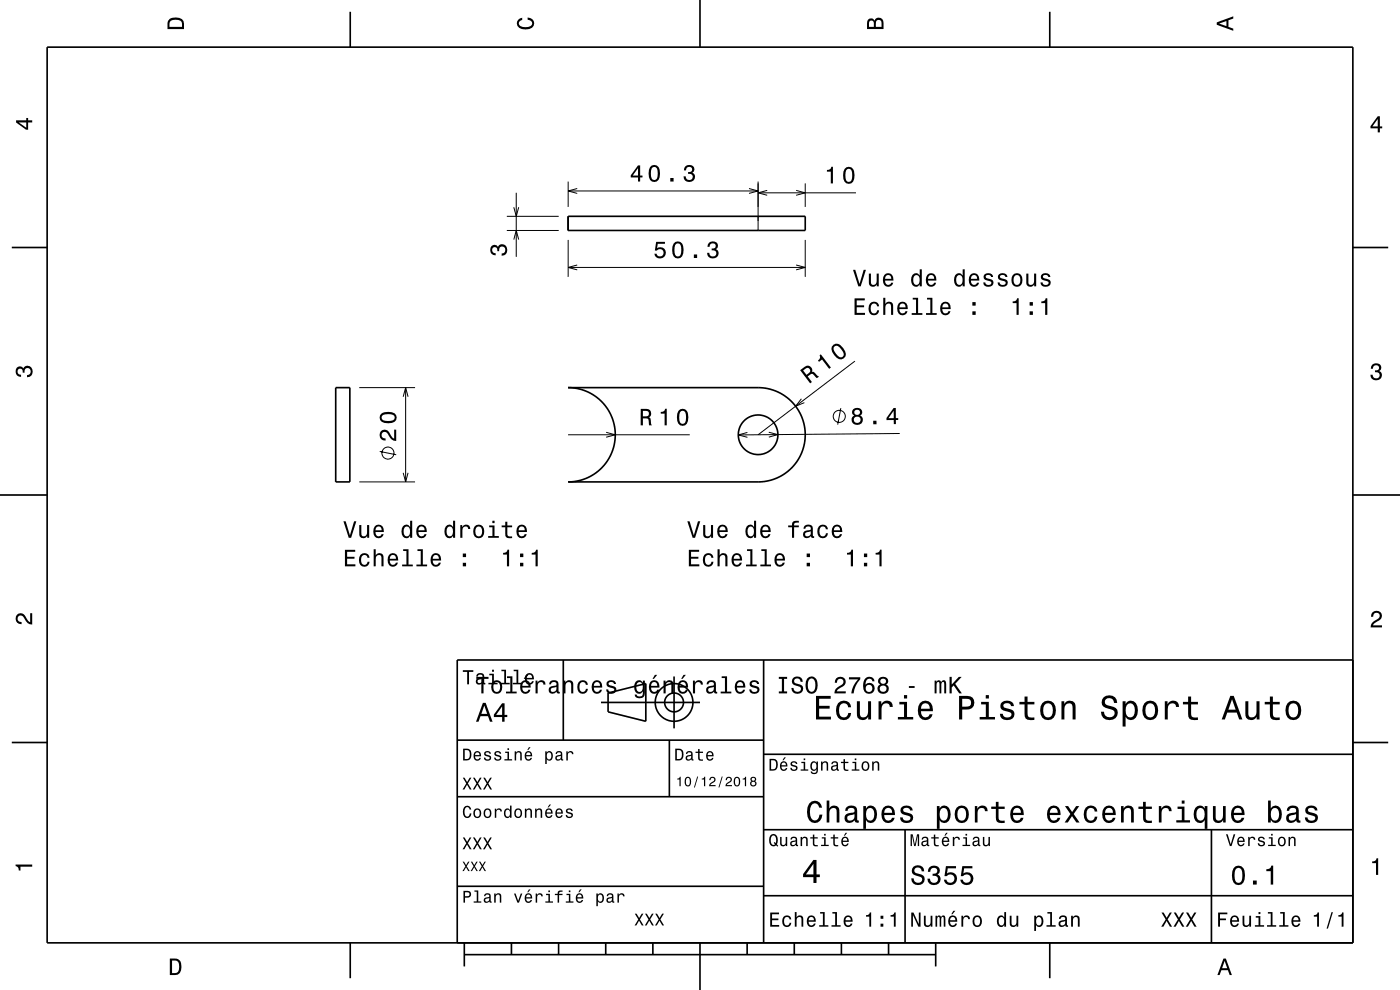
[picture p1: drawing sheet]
<svg xmlns="http://www.w3.org/2000/svg" width="297mm" height="210mm" viewBox="0 0 297 210" stroke-linecap="round" stroke-linejoin="round" font-family="sans-serif">
<g fill="none" stroke="#000" stroke-width=".21">
<path d="M120.5 38.5v5.4M122.5 40l-2 .5 2 .5M158.9 40l1.9 .5-1.9 .5M160.8 38.5v10.4M170.8 38.9v5M107.5 48.9h11M107.5 45.9h11M109 44l.5 1.9 .5-1.9M109 50.8l.5-1.9 .5 1.9M109.5 40.9v13.6M120.5 50.9v7.8M120.5 56.7h50.3"/>
<path d="M120.5 40.5h40.3M122.5 56.2l-2 .5 2 .5M160.8 40.9h20.8M162.8 40.4l-2 .5 2 .5M168.9 56.2l1.9 .5-1.9 .5M168.9 40.4l1.9 .5-1.9 .5M170.8 50.9v7.8M181.4 76.6l-20.6 15.6M76.2 82.2h11.9M80.6 95.8l3.5 .7M85.5 84.2l.6-2 .5 2M86.1 82.2v20"/>
<path d="M120.5 92.2h25.8M128.6 91.7l1.9 .5-1.9 .5M158.6 91.7l-2 .6 2 .5M163.1 91.7l1.9 .5-1.9 .5M170 84.6l-1.2 1.6 1.8-.8M178.4 86.6l-.7 3.5M190.9 92l-34.3 .3M76.2 102.2h11.9M85.5 100.3l.6 1.9 .5-1.9"/>
<circle cx="82.3" cy="96.1" r="1.28"/>
<circle cx="178" cy="88.3" r="1.28"/>
</g>
<g fill="none" stroke="#000" stroke-width=".35">
<path d="M10 10h277v190h-277zM74.3 2.5v7.5M148.5 0v10M222.7 2.5v7.5M2.5 52.5h7.5M120.5 45.9h50.3v3h-50.3zM287 52.5h7.5M71.2 82.2h3v20h-3zM120.5 82.2h40.3a10 10 0 0 1 10 10 10 10 0 0 1-10 10h-40.3a10 10 0 0 0 10-10 10 10 0 0 0-10-10zM0 105h10M287 105h10M119.5 140v17"/>
<path d="M162 140v60M287 140h-190v60M2.5 157.5h7.5M97 157h65M127.5 149h21M129 147l8-2v8l-8-2zM142 157v12M143 143.5v11M287 157.5h7.5M97 169h65M162 176h125M162 160h125"/>
<path d="M192 176v24M257 176v24M97 188h65M162 190h125M74.3 200v7.5M98.5 202.5h100M98.5 200v5M108.5 200v2.5M118.5 200v2.5M128.5 200v2.5M138.5 200v2.5M148.5 200v10"/>
<path d="M158.5 200v2.5M168.5 200v2.5M178.5 200v2.5M188.5 200v2.5M198.5 200v5M222.7 200v7.5"/>
<circle cx="160.8" cy="92.2" r="4.2"/>
<circle cx="143" cy="149" r="2"/>
<circle cx="143" cy="149" r="4"/>
</g>
<g fill="#000">
<path d="M36 4a2.18 2.18 0 0 0-.5 2.2h3.5v-1.2a1.43 1.43 0 0 0-1.7-1.3zM36.3 4.4a2.15 2.15 0 0 1 2.2 .3l.1 1h-2.6v-1z" fill-rule="evenodd"/>
<path d="M109.9 4.2l.9-.4v.4a.7 .7 0 0 0-.7 .5 .7 .7 0 0 0 .3 .8 1.7 1.7 0 0 0 2.5-.5 .9 .9 0 0 0-1-.8v-.5a1.24 1.24 0 0 1 1.4 1.1 1.24 1.24 0 0 1-1 1.4 2.22 2.22 0 0 1-2.5-.7l-.2-.5z" fill-rule="evenodd"/>
<path d="M184.2 4.2l-.3 .7v1.3h3.5v-1.3a.98 .98 0 0 0-.7-1.1 .98 .98 0 0 0-1.2 .6 .84 .84 0 0 0-1.3-.2zM184.5 4.5a.54 .54 0 0 1 .6-.1 .54 .54 0 0 1 .3 .6v.7h-1zM185.9 4.4a.62 .62 0 0 1 .8-.1 .62 .62 0 0 1 .3 .6v.8h-1.2z" fill-rule="evenodd"/>
<path d="M258.1 4.7v.6l3.5 1.2v-.4l-1-.4v-1.4l1-.4v-.4zM258.6 5l1.6-.5v1z" fill-rule="evenodd"/>
<path d="M3.4 25.5v.5l2.1 1.5h.5v-1.5h.8v-.5h-.8v-.5h-.4v.5zM4 26h1.6v1.1z" fill-rule="evenodd"/>
<path d="M135.3 35.1l-1.5 2.1v.4h1.6v.9h.4v-.9h.5v-.4h-.5v-2.1zM135.4 35.7v1.5h-1.2zM137.9 35.4a2.68 2.68 0 0 0 .4 3.1 1.14 1.14 0 0 0 1.6-.9 2.3 2.3 0 0 0-.6-2.5l-.5-.1-.5 .1zM138.5 35.5h.6a2.37 2.37 0 0 1 0 2.6h-.6a2.38 2.38 0 0 1 0-2.6zM142.2 37.8v.7h.7v-.7zM145.4 35.3l-.3 .8h.4a.62 .62 0 0 1 .4-.7 .62 .62 0 0 1 .8 .3 .62 .62 0 0 1-.2 .8h-.5v.4a.72 .72 0 0 1 .9 .4 .72 .72 0 0 1-.5 1 .72 .72 0 0 1-.9-.6v-.3h-.5a1.18 1.18 0 0 0 1.5 1.2 1.18 1.18 0 0 0 .6-1.8l-.2-.2a.9 .9 0 0 0 .3-1.1 .9 .9 0 0 0-1-.5z" fill-rule="evenodd"/>
<path d="M175.4 36.1v.3h.8v2.5h.5v-3.5h-.3a.78 .78 0 0 1-1 .7zM179.2 35.8a2.67 2.67 0 0 0 .3 3.1 1.14 1.14 0 0 0 1.7-.9 2.31 2.31 0 0 0-.6-2.5l-.5-.1-.6 .1zM179.7 35.9h.7a2.38 2.38 0 0 1 0 2.6h-.7a2.37 2.37 0 0 1 0-2.6z" fill-rule="evenodd"/>
<path d="M292.3 24.7l-1.6 2.1v.4h1.6v.9h.4v-.9h.5v-.4h-.5v-2.1zM292.3 25.2v1.6h-1.1z" fill-rule="evenodd"/>
<path d="M104.2 52.2a.86 .86 0 0 1 1.4 .2 1.06 1.06 0 0 1 1.3-.5 1.06 1.06 0 0 1 .7 1.2 1.1 1.1 0 0 1-1.2 1.1v-.4a.71 .71 0 0 0 .8-1 .71 .71 0 0 0-1.3-.1v.6h-.4a.61 .61 0 0 0-.3-.8 .61 .61 0 0 0-.8 .2 .61 .61 0 0 0 .2 .8l.6 .2v.5a1.15 1.15 0 0 1-1.2-.7 1.15 1.15 0 0 1 .2-1.3z" fill-rule="evenodd"/>
<path d="M139.2 51.3l-.3 1.9h.4a.79 .79 0 0 1 1.2-.2 .79 .79 0 0 1 0 1.1 .79 .79 0 0 1-1.1 0l-.1-.3h-.5a1.21 1.21 0 0 0 1.5 1.1 1.21 1.21 0 0 0 .8-1.7 1.21 1.21 0 0 0-1.7-.5l.1-1h1.6v-.4zM142.9 51.7a2.67 2.67 0 0 0 .4 3 1.14 1.14 0 0 0 1.6-.9 2.31 2.31 0 0 0-.6-2.5l-.5-.1-.5 .1zM143.5 51.7h.6a2.38 2.38 0 0 1 0 2.6h-.6a2.37 2.37 0 0 1 0-2.6zM147.2 54v.7h.7v-.7zM150.4 51.5l-.3 .9h.4a.62 .62 0 0 1 .4-.8 .62 .62 0 0 1 .8 .3 .62 .62 0 0 1-.2 .8h-.5v.4a.72 .72 0 0 1 .9 .4 .72 .72 0 0 1-.5 1 .72 .72 0 0 1-.9-.5v-.4h-.5a1.18 1.18 0 0 0 1.5 1.2 1.18 1.18 0 0 0 .6-1.8l-.2-.1a.91 .91 0 0 0 .3-1.2 .91 .91 0 0 0-1-.5z" fill-rule="evenodd"/>
<path d="M181 57.2l1.1 3.5h.5l1.1-3.5h-.5l-.9 3-.9-3zM184.3 58v1.8a.89 .89 0 0 0 .6 1 .89 .89 0 0 0 1.1-.5v.4h.4v-2.7h-.4v1.6a.64 .64 0 0 1-.4 .8 .64 .64 0 0 1-.8-.3v-2.1zM187.6 58.3a1.54 1.54 0 0 0 .8 2.5 1.06 1.06 0 0 0 1.1-.8h-.4l-.3 .3-.3 .1a.76 .76 0 0 1-.7-.9h1.7a1.17 1.17 0 0 0-.5-1.3 1.17 1.17 0 0 0-1.4 .1zM188 58.5a.66 .66 0 0 1 .7-.1 .66 .66 0 0 1 .4 .7h-1.3zM193.6 58.3a1.58 1.58 0 0 0 .7 2.5l.5-.1 .3-.4v.4h.5v-3.6h-.5v1.4a.89 .89 0 0 0-1.5-.2zM193.9 58.6a.62 .62 0 0 1 .7-.2 .62 .62 0 0 1 .5 .5 1.11 1.11 0 0 1-.7 1.5 1.19 1.19 0 0 1-.5-1.8zM196.7 58.3a1.54 1.54 0 0 0 .8 2.5 1.06 1.06 0 0 0 1.1-.8h-.4l-.3 .3-.3 .1a.76 .76 0 0 1-.7-.9h1.7a1.16 1.16 0 0 0-.4-1.3 1.16 1.16 0 0 0-1.5 .1zM197.1 58.5a.66 .66 0 0 1 .8-.1 .66 .66 0 0 1 .3 .7h-1.3zM202.7 58.3a1.58 1.58 0 0 0 .7 2.5l.5-.1 .3-.4v.4h.5v-3.6h-.5v1.4a.89 .89 0 0 0-1.5-.2zM203 58.6a.62 .62 0 0 1 .7-.2 .62 .62 0 0 1 .5 .5 1.11 1.11 0 0 1-.7 1.5 1.19 1.19 0 0 1-.5-1.8zM205.8 58.3a1.54 1.54 0 0 0 .8 2.5 1.05 1.05 0 0 0 1.1-.8h-.4l-.3 .3-.3 .1a.76 .76 0 0 1-.7-.9h1.8a1.16 1.16 0 0 0-.5-1.3 1.16 1.16 0 0 0-1.5 .1zM206.2 58.5a.66 .66 0 0 1 .8-.1 .66 .66 0 0 1 .3 .7h-1.3zM208.9 58.2a.75 .75 0 0 0-.2 .8 .75 .75 0 0 0 .7 .5l.9 .3a.63 .63 0 0 1-.6 .7 .63 .63 0 0 1-.7-.6h-.4a1.07 1.07 0 0 0 1.2 .9 1.07 1.07 0 0 0 .9-1.2l-.4-.3-1.1-.4a.54 .54 0 0 1 .4-.6 .54 .54 0 0 1 .6 .5h.5a1.03 1.03 0 0 0-.7-.9 1.03 1.03 0 0 0-1.1 .3zM211.9 58.2a.75 .75 0 0 0-.2 .8 .75 .75 0 0 0 .7 .5l.9 .3a.63 .63 0 0 1-.6 .7 .63 .63 0 0 1-.6-.6h-.5a1.07 1.07 0 0 0 1.2 .9 1.07 1.07 0 0 0 .9-1.2l-.4-.3-1.1-.4a.53 .53 0 0 1 .5-.6 .53 .53 0 0 1 .6 .5h.4a1.03 1.03 0 0 0-.7-.9 1.03 1.03 0 0 0-1.1 .3zM214.9 58.3a1.53 1.53 0 0 0 .8 2.5 1.48 1.48 0 0 0 1.2-1.4 1.48 1.48 0 0 0-1.2-1.5l-.5 .1zM215.2 58.6a.67 .67 0 0 1 .7-.2 .67 .67 0 0 1 .5 .5 1.11 1.11 0 0 1-.7 1.5 1.17 1.17 0 0 1-.5-1.8zM217.7 58v1.8a.89 .89 0 0 0 .6 1 .89 .89 0 0 0 1.1-.5v.4h.4v-2.7h-.4v1.6a.64 .64 0 0 1-.4 .8 .64 .64 0 0 1-.8-.3v-2.1zM221.1 58.2a.75 .75 0 0 0-.3 .8 .75 .75 0 0 0 .8 .5l.8 .3a.63 .63 0 0 1-.6 .7 .63 .63 0 0 1-.6-.6h-.5a1.07 1.07 0 0 0 1.2 .9 1.07 1.07 0 0 0 .9-1.2l-.4-.3-1.1-.4a.53 .53 0 0 1 .5-.6 .53 .53 0 0 1 .6 .5h.4a1.03 1.03 0 0 0-.7-.9 1.03 1.03 0 0 0-1 .3z" fill-rule="evenodd"/>
<path d="M173.9 75.4a.77 .77 0 0 1-.4 1.1l.2 .3 .7-.5 1.5 1.9 .4-.2-2.2-2.8zM176.8 73.1a1.43 1.43 0 0 0 .1 2.2 1.41 1.41 0 0 0 2.1 .7 1.41 1.41 0 0 0-.1-2.2 1.51 1.51 0 0 0-2.1-.7zM177.1 73.5l.3-.2a2.37 2.37 0 0 1 1.6 2.1l-.6 .4a2.37 2.37 0 0 1-1.5-2.1z" fill-rule="evenodd"/>
<path d="M181.3 63.3v3.5h2.2v-.4h-1.8v-1.2h1.6v-.4h-1.6v-1.1h1.8v-.4zM184.6 64.4a1.53 1.53 0 0 0 .8 2.5 1.05 1.05 0 0 0 1.1-1.1h-.4a.67 .67 0 0 1-.7 .7 .67 .67 0 0 1-.7-.6 1.12 1.12 0 0 1 .7-1.5 .6 .6 0 0 1 .7 .6h.4a1.09 1.09 0 0 0-.8-1 1.09 1.09 0 0 0-1.1 .4zM187.4 63.2v3.6h.4v-1.6a.63 .63 0 0 1 .4-.7 .63 .63 0 0 1 .8 .3v2h.5v-1.8a.88 .88 0 0 0-.6-1 .88 .88 0 0 0-1.1 .5v-1.3zM190.6 64.4a1.54 1.54 0 0 0 .8 2.5 1.05 1.05 0 0 0 1.1-.9h-.4l-.2 .4-.4 .1a.75 .75 0 0 1-.7-.9h1.8a1.16 1.16 0 0 0-.5-1.4 1.16 1.16 0 0 0-1.5 .2zM191 64.6a.66 .66 0 0 1 .8-.1 .66 .66 0 0 1 .3 .7h-1.3zM193.6 63.2v.3h.7v2.9h-.9v.4h2.3v-.4h-.9v-3.2zM196.7 63.2v.3h.7v2.9h-.9v.4h2.2v-.4h-.9v-3.2zM199.7 64.4a1.54 1.54 0 0 0 .8 2.5 1.06 1.06 0 0 0 1.1-.9h-.4l-.2 .4-.4 .1a.75 .75 0 0 1-.7-.9h1.8a1.17 1.17 0 0 0-.5-1.4 1.17 1.17 0 0 0-1.5 .2zM200.1 64.6a.66 .66 0 0 1 .8-.1 .66 .66 0 0 1 .3 .7h-1.3zM206.3 66v.8h.7v-.8zM206.3 64.1v.7h.7v-.7z" fill-rule="evenodd"/>
<path d="M214.8 63.9v.4h.8v2.5h.5v-3.5h-.3a.77 .77 0 0 1-1 .6zM218.4 66v.8h.7v-.8zM218.4 64.1v.7h.7v-.7zM220.9 63.9v.4h.8v2.5h.5v-3.5h-.4a.77 .77 0 0 1-.9 .6z" fill-rule="evenodd"/>
<path d="M291.1 77.4a1.08 1.08 0 0 1 1.4-.2 1.08 1.08 0 0 1 .4 1.2l-.3 .3a1.06 1.06 0 0 1 .5 1.3 1.06 1.06 0 0 1-1.2 .7 1.1 1.1 0 0 1-1.2-1.2h.5a.71 .71 0 0 0 1 .8 .71 .71 0 0 0 .1-1.3h-.6v-.4a.61 .61 0 0 0 .8-.3 .61 .61 0 0 0-.2-.8 .61 .61 0 0 0-.9 .2l-.1 .5h-.5z" fill-rule="evenodd"/>
<path d="M3.6 78a.86 .86 0 0 1 1.4 .2 1.06 1.06 0 0 1 1.2-.6 1.06 1.06 0 0 1 .7 1.2 1.1 1.1 0 0 1-1.2 1.2v-.4a.71 .71 0 0 0 .8-1 .71 .71 0 0 0-1.3-.1v.6h-.4a.61 .61 0 0 0-.3-.8 .61 .61 0 0 0-.8 .2 .61 .61 0 0 0 .2 .8l.6 .2v.4a1.15 1.15 0 0 1-1.2-.6 1.15 1.15 0 0 1 .3-1.3z" fill-rule="evenodd"/>
<path d="M80.8 91.5a1.2 1.2 0 0 0-.2 1.3 1.2 1.2 0 0 0 1.2 .7v-.5a.71 .71 0 0 1-.8-.5 .71 .71 0 0 1 .5-.9 .71 .71 0 0 1 .8 .5 1.81 1.81 0 0 0 1.8 1.4v-2.4h-.5v1.9a2.23 2.23 0 0 1-1.1-1.4 1.11 1.11 0 0 0-1.7-.1zM81 87.7a1.13 1.13 0 0 0-.4 1.2 1.13 1.13 0 0 0 1 .8 2.28 2.28 0 0 0 2.4-.6 1.14 1.14 0 0 0-.9-1.7 2.85 2.85 0 0 0-2.1 .3zM81 88.2a2.38 2.38 0 0 1 2.7 0v.7a2.37 2.37 0 0 1-2.7 0z" fill-rule="evenodd"/>
<path d="M135.9 86.7v3.5h.5v-1.4a.85 .85 0 0 1 1.2 .5l.1 .9h.6l-.3-1.5-.3-.2a.97 .97 0 0 0 .4-1.1 .97 .97 0 0 0-1-.7zM136.4 87.2a1.09 1.09 0 0 1 1.2 .3 .6 .6 0 0 1 0 .6 .6 .6 0 0 1-.7 .2h-.5z" fill-rule="evenodd"/>
<path d="M140.2 87.4v.3h.8v2.5h.4v-3.5h-.3a.77 .77 0 0 1-.9 .7zM143.9 87.2a2.67 2.67 0 0 0 .4 3 1.14 1.14 0 0 0 1.6-.9 2.31 2.31 0 0 0-.6-2.5l-.5-.1-.5 .1zM144.5 87.2h.7a2.38 2.38 0 0 1 0 2.6h-.7a2.37 2.37 0 0 1 0-2.6z" fill-rule="evenodd"/>
<path d="M169.7 78.5l2.2 2.8 .3-.3-.9-1.1a.84 .84 0 0 1 1.4-.3l.6 .6 .4-.3-1.1-1h-.4a.97 .97 0 0 0-.3-1.2 .97 .97 0 0 0-1.2 .1zM170.4 78.6a1.08 1.08 0 0 1 1.1-.5 .6 .6 0 0 1 .4 .5 .6 .6 0 0 1-.4 .6l-.4 .3z" fill-rule="evenodd"/>
<path d="M181 86.8a.83 .83 0 0 0 .2 1.4 1.11 1.11 0 0 0-.4 1.5 1.11 1.11 0 0 0 1.6 .3 1.03 1.03 0 0 0 .7-.9 1.03 1.03 0 0 0-.6-1 .89 .89 0 0 0 .4-1.1 .89 .89 0 0 0-1.1-.5zM181.1 89.1a.75 .75 0 0 1 1.5 0 .75 .75 0 0 1-1.5 0zM181.2 87.5a.6 .6 0 0 1 1.2 0 .6 .6 0 0 1-1.2 0zM185.2 89.3l.1 .7h.6v-.8zM189.6 86.5l-1.5 2.2v.4h1.5v.9h.5v-.9h.5v-.4h-.5l-.1-2.2zM189.6 87.1v1.6h-1.1z" fill-rule="evenodd"/>
<path d="M72.9 110.6l1.1 3.5h.5l1.1-3.5h-.5l-.9 3-.9-3zM76.2 111.4v1.8a.89 .89 0 0 0 .6 .9 .89 .89 0 0 0 1.1-.4v.4h.4v-2.7h-.4v1.5a.65 .65 0 0 1-.4 .8 .65 .65 0 0 1-.8-.3v-2zM79.5 111.7a1.54 1.54 0 0 0 .8 2.5 1.06 1.06 0 0 0 1.1-.9h-.5l-.2 .4-.4 .1a.75 .75 0 0 1-.6-.9h1.7a1.17 1.17 0 0 0-.5-1.4 1.17 1.17 0 0 0-1.4 .2zM79.8 111.9a.66 .66 0 0 1 .8-.2 .66 .66 0 0 1 .4 .8h-1.3zM85.5 111.7a1.57 1.57 0 0 0 .7 2.5l.5-.1 .3-.4v.4h.4v-3.6h-.4v1.3a.89 .89 0 0 0-1.5-.1zM85.8 112a.62 .62 0 0 1 .7-.3 .62 .62 0 0 1 .4 .6 1.11 1.11 0 0 1-.6 1.5 1.18 1.18 0 0 1-.5-1.8zM88.6 111.7a1.54 1.54 0 0 0 .8 2.5 1.06 1.06 0 0 0 1.1-.9h-.4l-.3 .4-.3 .1a.75 .75 0 0 1-.7-.9h1.7a1.17 1.17 0 0 0-.5-1.4 1.17 1.17 0 0 0-1.4 .2zM89 111.9a.66 .66 0 0 1 .7-.2 .66 .66 0 0 1 .4 .8h-1.3zM94.6 111.7a1.57 1.57 0 0 0 .7 2.5l.5-.1 .3-.4v.4h.5v-3.6h-.5v1.3a.89 .89 0 0 0-1.5-.1zM94.9 112a.62 .62 0 0 1 .7-.3 .62 .62 0 0 1 .5 .6 1.11 1.11 0 0 1-.7 1.5 1.18 1.18 0 0 1-.5-1.8zM97.6 111.4v2.7h.5v-1.6a.66 .66 0 0 1 .4-.8 .66 .66 0 0 1 .8 .3v.2h.5a.89 .89 0 0 0-.7-.9 .89 .89 0 0 0-1 .5v-.4zM100.7 111.7a1.53 1.53 0 0 0 .9 2.5 1.48 1.48 0 0 0 1.1-1.5 1.48 1.48 0 0 0-1.1-1.4l-.5 .1zM101 111.9a.67 .67 0 0 1 .7-.2 .67 .67 0 0 1 .5 .6 1.11 1.11 0 0 1-.6 1.5 1.17 1.17 0 0 1-.6-1.9zM103.8 111.5v.3h.7v1.9h-.9v.4h2.2v-.4h-.9v-2.2zM104.5 110.5v.5h.4v-.5zM107.2 110.7v.8h-.8v.3h.8v1.8a1.05 1.05 0 0 0 1.4 .6v-.4a.68 .68 0 0 1-1-.4v-1.6h1v-.3h-1v-.8zM109.9 111.7a1.54 1.54 0 0 0 .8 2.5 1.06 1.06 0 0 0 1-.9h-.4l-.2 .4-.4 .1a.75 .75 0 0 1-.7-.9h1.8a1.16 1.16 0 0 0-.5-1.4 1.16 1.16 0 0 0-1.4 .2zM110.2 111.9a.66 .66 0 0 1 .8-.2 .66 .66 0 0 1 .3 .8h-1.3z" fill-rule="evenodd"/>
<path d="M145.8 110.6l1.1 3.5h.5l1.2-3.5h-.5l-.9 3-.9-3zM149.2 111.4v1.8a.89 .89 0 0 0 .6 .9 .89 .89 0 0 0 1.1-.4v.4h.4v-2.7h-.5v1.5a.65 .65 0 0 1-.4 .8 .65 .65 0 0 1-.8-.3v-2zM152.5 111.7a1.54 1.54 0 0 0 .8 2.5 1.06 1.06 0 0 0 1-.9h-.4l-.2 .4-.4 .1a.75 .75 0 0 1-.7-.9h1.8a1.17 1.17 0 0 0-.5-1.4 1.17 1.17 0 0 0-1.4 .2zM152.8 111.9a.66 .66 0 0 1 .8-.2 .66 .66 0 0 1 .3 .8h-1.3zM158.4 111.7a1.57 1.57 0 0 0 .8 2.5l.4-.1 .4-.4v.4h.4v-3.6h-.4v1.3a.89 .89 0 0 0-1.6-.1zM158.8 112a.62 .62 0 0 1 .7-.3 .62 .62 0 0 1 .4 .6 1.11 1.11 0 0 1-.6 1.5 1.18 1.18 0 0 1-.5-1.8zM161.6 111.7a1.54 1.54 0 0 0 .8 2.5 1.06 1.06 0 0 0 1-.9h-.4l-.2 .4-.4 .1a.76 .76 0 0 1-.7-.9h1.8a1.17 1.17 0 0 0-.5-1.4 1.17 1.17 0 0 0-1.4 .2zM161.9 111.9a.66 .66 0 0 1 .8-.2 .66 .66 0 0 1 .3 .8h-1.3zM167.2 111.5v.3h.8v2.3h.5v-2.3h1v-.3h-1v-.4l.3-.2h.7v-.4a1.04 1.04 0 0 0-1.5 .7v.3zM170.7 111.5l-.2 .7h.4a.55 .55 0 0 1 .6-.6 .55 .55 0 0 1 .4 .8l-.2 .1a1 1 0 0 0-1 .2 1 1 0 0 0-.3 1 .94 .94 0 0 0 1.6 0l.1 .3 .6 .1v-.4h-.2l-.1-1.6a1.02 1.02 0 0 0-1.7-.6zM170.9 113l1.1-.3a.77 .77 0 0 1-.2 .9 .77 .77 0 0 1-.9 .1zM173.7 111.7a1.53 1.53 0 0 0 .8 2.5 1.05 1.05 0 0 0 1.1-1.1h-.4a.67 .67 0 0 1-.6 .7 .67 .67 0 0 1-.7-.6 1.11 1.11 0 0 1 .7-1.5 .59 .59 0 0 1 .6 .6h.4a1.09 1.09 0 0 0-.7-1 1.09 1.09 0 0 0-1.2 .4zM176.7 111.7a1.54 1.54 0 0 0 .8 2.5 1.06 1.06 0 0 0 1.1-.9h-.4l-.2 .4-.4 .1a.76 .76 0 0 1-.7-.9h1.8a1.17 1.17 0 0 0-.5-1.4 1.17 1.17 0 0 0-1.5 .2zM177.1 111.9a.66 .66 0 0 1 .8-.2 .66 .66 0 0 1 .3 .8h-1.3z" fill-rule="evenodd"/>
<path d="M3.6 130.4a1.22 1.22 0 0 1 2 .7l.4 .6 .4 .3v-1.9h.4v2.4a1.8 1.8 0 0 1-1.7-1.4 .71 .71 0 0 0-.9-.5 .71 .71 0 0 0-.5 .8 .71 .71 0 0 0 .9 .5v.5a1.18 1.18 0 0 1-1.2-.7 1.18 1.18 0 0 1 .2-1.3z" fill-rule="evenodd"/>
<path d="M73.2 116.6v3.5h2.2v-.4h-1.8v-1.2h1.6v-.4h-1.6v-1h1.8v-.5zM76.5 117.7a1.53 1.53 0 0 0 .8 2.5 1.06 1.06 0 0 0 1.1-1h-.4a.67 .67 0 0 1-.7 .6 .67 .67 0 0 1-.7-.6 1.11 1.11 0 0 1 .7-1.5 .59 .59 0 0 1 .7 .6h.4a1.09 1.09 0 0 0-.8-.9 1.09 1.09 0 0 0-1.1 .3zM79.3 116.5v3.6h.4v-1.5a.63 .63 0 0 1 .5-.9 .63 .63 0 0 1 .7 .7v1.7h.5v-1.8a.88 .88 0 0 0-.6-.9 .88 .88 0 0 0-1.1 .4v-1.3zM82.5 117.7a1.54 1.54 0 0 0 .8 2.5 1.06 1.06 0 0 0 1.1-.8h-.4l-.2 .3-.4 .1a.76 .76 0 0 1-.7-.9h1.8a1.17 1.17 0 0 0-.5-1.4 1.17 1.17 0 0 0-1.5 .2zM82.9 117.9a.66 .66 0 0 1 .8-.1 .66 .66 0 0 1 .3 .7h-1.3zM85.5 116.5v.4h.7v2.9h-.9v.3h2.3v-.3h-.9v-3.3zM88.6 116.5v.4h.7v2.9h-1v.3h2.3v-.3h-.9v-3.3zM91.6 117.7a1.54 1.54 0 0 0 .8 2.5 1.06 1.06 0 0 0 1.1-.8h-.4l-.2 .3-.4 .1a.76 .76 0 0 1-.7-.9h1.8a1.16 1.16 0 0 0-.5-1.4 1.16 1.16 0 0 0-1.5 .2zM92 117.9a.66 .66 0 0 1 .8-.1 .66 .66 0 0 1 .3 .7h-1.3zM98.2 119.4v.7h.7v-.7zM98.2 117.4v.8h.7v-.8z" fill-rule="evenodd"/>
<path d="M106.7 117.3v.3h.8v2.5h.5v-3.5h-.3a.77 .77 0 0 1-1 .7zM110.3 119.4v.7h.7v-.7zM110.3 117.4v.8h.7v-.8zM112.8 117.3v.3h.8v2.5h.5v-3.5h-.4a.77 .77 0 0 1-.9 .7z" fill-rule="evenodd"/>
<path d="M146.1 116.6v3.5h2.3v-.4h-1.8v-1.2h1.6v-.4h-1.6v-1h1.7v-.5zM149.4 117.7a1.53 1.53 0 0 0 .9 2.5 1.06 1.06 0 0 0 1.1-1h-.5a.67 .67 0 0 1-.6 .6 .67 .67 0 0 1-.7-.6 1.11 1.11 0 0 1 .7-1.5 .59 .59 0 0 1 .6 .6h.4a1.09 1.09 0 0 0-.7-.9 1.09 1.09 0 0 0-1.2 .3zM152.2 116.5v3.6h.5v-1.5a.63 .63 0 0 1 .5-.9 .63 .63 0 0 1 .7 .7v1.7h.4v-1.8a.88 .88 0 0 0-.6-.9 .88 .88 0 0 0-1 .4v-1.3zM155.5 117.7a1.54 1.54 0 0 0 .8 2.5 1.06 1.06 0 0 0 1.1-.8h-.5l-.2 .3-.4 .1a.76 .76 0 0 1-.7-.9h1.8a1.16 1.16 0 0 0-.5-1.4 1.16 1.16 0 0 0-1.4 .2zM155.8 117.9a.66 .66 0 0 1 .8-.1 .66 .66 0 0 1 .4 .7h-1.4zM158.5 116.5v.4h.7v2.9h-.9v.3h2.2v-.3h-.9v-3.3zM161.5 116.5v.4h.7v2.9h-.9v.3h2.3v-.3h-.9v-3.3zM164.6 117.7a1.54 1.54 0 0 0 .8 2.5 1.05 1.05 0 0 0 1.1-.8h-.5l-.2 .3-.4 .1a.76 .76 0 0 1-.6-.9h1.7a1.16 1.16 0 0 0-.5-1.4 1.16 1.16 0 0 0-1.4 .2zM164.9 117.9a.66 .66 0 0 1 .8-.1 .66 .66 0 0 1 .4 .7h-1.3zM171.1 119.4v.7h.7v-.7zM171.1 117.4v.8h.7v-.8z" fill-rule="evenodd"/>
<path d="M179.7 117.3v.3h.8v2.5h.5v-3.5h-.4a.77 .77 0 0 1-.9 .7zM183.3 119.4v.7h.7v-.7zM183.3 117.4v.8h.7v-.8zM185.8 117.3v.3h.8v2.5h.4v-3.5h-.3a.77 .77 0 0 1-.9 .7z" fill-rule="evenodd"/>
<path d="M291.2 129.9a1.18 1.18 0 0 1 1.9 .3 1.18 1.18 0 0 1-1 1.7l-.5 .3-.3 .5h1.9v.4h-2.4a1.8 1.8 0 0 1 1.4-1.8 .71 .71 0 0 0 .5-.8 .71 .71 0 0 0-.9-.5 .71 .71 0 0 0-.5 .8h-.4z" fill-rule="evenodd"/>
<path d="M98.2 158.8v2.5h.9a1.37 1.37 0 0 0 .7-2.2 1.56 1.56 0 0 0-1.6-.3zM98.6 159.1a.98 .98 0 0 1 1.1 .7 .98 .98 0 0 1-.6 1.2h-.5zM100.7 159.6a1.04 1.04 0 0 0-.2 1.2 1.04 1.04 0 0 0 1 .5l.5-.5h-.3l-.4 .3a.54 .54 0 0 1-.5-.7h1.3a.83 .83 0 0 0-.4-.9 .83 .83 0 0 0-1 .1zM100.9 159.7l.2-.1a.47 .47 0 0 1 .5 .1 .47 .47 0 0 1 .1 .5h-.9zM102.9 159.5l-.2 .1a.69 .69 0 0 0 .9 .9l.2 .1a.43 .43 0 0 1-.4 .5 .43 .43 0 0 1-.4-.4h-.3a.74 .74 0 0 0 .9 .7 .74 .74 0 0 0 .5-1l-1-.4a.38 .38 0 0 1 .3-.5 .38 .38 0 0 1 .4 .4h.3a.78 .78 0 0 0-1.2-.4zM105.1 159.5l-.2 .1a.69 .69 0 0 0 .9 .9l.2 .1a.43 .43 0 0 1-.4 .5 .43 .43 0 0 1-.5-.4h-.3a.74 .74 0 0 0 .9 .7 .74 .74 0 0 0 .5-1l-.9-.4a.38 .38 0 0 1 .3-.5 .38 .38 0 0 1 .4 .4h.3a.77 .77 0 0 0-1.2-.4zM107.2 159.4v.3h.5v1.3h-.7v.3h1.6v-.3h-.6v-1.6zM107.7 158.7v.4h.3v-.4zM109.2 159.4v1.9h.3v-1.1a.45 .45 0 0 1 .4-.6 .45 .45 0 0 1 .5 .5v1.2h.3v-1.3a.63 .63 0 0 0-.5-.7 .63 .63 0 0 0-.7 .4v-.3zM112.2 158.5l-.4 .6h.3l.5-.6zM111.5 159.6a1.04 1.04 0 0 0-.2 1.2 1.04 1.04 0 0 0 1.1 .5l.5-.5h-.3l-.5 .3a.54 .54 0 0 1-.5-.7h1.3a.83 .83 0 0 0-.4-.9 .83 .83 0 0 0-1 .1zM111.8 159.7l.1-.1a.48 .48 0 0 1 .5 .1 .48 .48 0 0 1 .2 .5h-1zM115.7 159.4v2.7h.3v-1.1a.66 .66 0 0 0 .7 .4 .66 .66 0 0 0 .5-.6 .91 .91 0 0 0 0-1.1 .91 .91 0 0 0-1-.3l-.2 .3v-.3zM116.1 159.8a.45 .45 0 0 1 .5-.2 .45 .45 0 0 1 .3 .4 .65 .65 0 0 1 .1 .8 .65 .65 0 0 1-.7 .2 .98 .98 0 0 1-.2-1.2zM118.1 159.5l-.2 .4h.3a.39 .39 0 0 1 .4-.3 .39 .39 0 0 1 .3 .5h-.1a.65 .65 0 0 0-1 .4 .65 .65 0 0 0 .6 .9l.6-.3 .1 .2h.4v-.2l-.2-.1v-1.1a.72 .72 0 0 0-.5-.6 .72 .72 0 0 0-.7 .2zM118.2 160.6l.8-.3a.55 .55 0 0 1-.2 .7 .55 .55 0 0 1-.6 0zM120.1 159.4v1.9h.4v-1.1a.47 .47 0 0 1 .2-.6 .47 .47 0 0 1 .6 .2v.2h.4a.64 .64 0 0 0-.5-.7 .64 .64 0 0 0-.8 .4v-.3z" fill-rule="evenodd"/>
<path d="M98.2 142.2v.3h.9v2.7h.4v-2.7h.9v-.3zM101.3 143l-.3 .5h.4a.47 .47 0 0 1 .5-.4 .47 .47 0 0 1 .4 .6l-.2 .1a.84 .84 0 0 0-1 .2 .84 .84 0 0 0 0 1.1 .9 .9 0 0 0 1.3-.2l.1 .2 .5 .1v-.3l-.3-.1v-1.3a.87 .87 0 0 0-1.4-.5zM101.4 144.3l.9-.3a.66 .66 0 0 1-.1 .7 .66 .66 0 0 1-.8 .1zM103.8 142.9v.3h.6v1.6h-.8v.4h2v-.4h-.8v-1.9zM104.4 142.1v.4h.4v-.4zM106.4 142.1v.3h.6v2.4h-.8v.4h1.9v-.4h-.7v-2.7zM109 142.1v.3h.6v2.4h-.8v.4h1.9v-.4h-.7v-2.7zM111.6 143.1a1.32 1.32 0 0 0 .7 2.1 .9 .9 0 0 0 .9-.7h-.3l-.2 .3-.4 .1a.65 .65 0 0 1-.6-.8h1.6a1 1 0 0 0-.4-1.2 1 1 0 0 0-1.3 .2zM111.9 143.3a.57 .57 0 0 1 .7-.1 .57 .57 0 0 1 .3 .6h-1.2z" fill-rule="evenodd"/>
<path d="M102.4 149.1l-1.4 4h.5l.4-1.2h1.6l.4 1.2h.6l-1.5-4zM102.7 149.7l.7 1.7h-1.3zM106.5 149.2l-1.7 2.4v.5h1.7v1h.5v-1h.6v-.5h-.6v-2.4zM106.5 149.9v1.7h-1.3z" fill-rule="evenodd"/>
<path d="M101 143.6v.4h1.1v3.1h.5v-3.1h1v-.4zM104.5 144.7a1.53 1.53 0 0 0 .9 2.5 1.48 1.48 0 0 0 1.2-1.5 1.48 1.48 0 0 0-1.2-1.4l-.5 .1zM104.8 144.9a.67 .67 0 0 1 .8-.2 .67 .67 0 0 1 .5 .6 1.11 1.11 0 0 1-.7 1.5 1.17 1.17 0 0 1-.6-1.9zM107.6 143.5v.3h.7v2.9h-1v.4h2.3v-.4h-.9v-3.2zM111.6 143.2l-.5 .8h.3l.7-.8zM110.6 144.7a1.54 1.54 0 0 0 .8 2.5 1.06 1.06 0 0 0 1.1-.9h-.4l-.2 .4-.4 .1a.76 .76 0 0 1-.7-.9h1.8a1.16 1.16 0 0 0-.5-1.4 1.16 1.16 0 0 0-1.5 .2zM111 144.9a.66 .66 0 0 1 .8-.2 .66 .66 0 0 1 .3 .8h-1.3zM113.6 144.4v2.7h.5v-1.6a.66 .66 0 0 1 .3-.8 .66 .66 0 0 1 .8 .3l.1 .2h.4a.89 .89 0 0 0-.7-.9 .89 .89 0 0 0-1 .5v-.4zM116.8 144.5l-.3 .7h.4a.55 .55 0 0 1 .7-.6 .55 .55 0 0 1 .4 .8l-.2 .1a1 1 0 0 0-1.1 .2 1 1 0 0 0-.3 1 .93 .93 0 0 0 1.7 0l.1 .3 .6 .1v-.4h-.3v-1.6a1.02 1.02 0 0 0-.7-.8 1.02 1.02 0 0 0-1 .2zM116.9 146l1.1-.3a.77 .77 0 0 1-.2 .9 .77 .77 0 0 1-.9 .1l-.1-.4zM119.5 144.4v2.7h.5v-1.6a.63 .63 0 0 1 .5-.8 .63 .63 0 0 1 .7 .7v1.7h.4v-1.8a.89 .89 0 0 0-.6-1 .89 .89 0 0 0-1.1 .5v-.4zM122.8 144.7a1.53 1.53 0 0 0 .8 2.5 1.06 1.06 0 0 0 1.1-1.1h-.4a.67 .67 0 0 1-.6 .7 .67 .67 0 0 1-.7-.6 1.11 1.11 0 0 1 .6-1.5 .6 .6 0 0 1 .7 .6h.4a1.09 1.09 0 0 0-.7-1 1.09 1.09 0 0 0-1.2 .4zM125.8 144.7a1.54 1.54 0 0 0 .8 2.5 1.06 1.06 0 0 0 1.1-.9h-.4l-.3 .4-.3 .1a.76 .76 0 0 1-.7-.9h1.8a1.16 1.16 0 0 0-.5-1.4 1.16 1.16 0 0 0-1.5 .2zM126.2 144.9a.66 .66 0 0 1 .8-.2 .66 .66 0 0 1 .3 .8h-1.3zM128.9 144.5a.75 .75 0 0 0-.2 .8 .75 .75 0 0 0 .7 .5l.9 .4a.63 .63 0 0 1-.6 .6 .63 .63 0 0 1-.7-.6h-.4a1.07 1.07 0 0 0 1.2 1 1.07 1.07 0 0 0 .9-1.2l-.4-.4-1.1-.3a.54 .54 0 0 1 .4-.7 .54 .54 0 0 1 .6 .5h.5a1.03 1.03 0 0 0-.7-.9 1.03 1.03 0 0 0-1.1 .3zM134.8 144.7a1.58 1.58 0 0 0 .8 2.5l.4-.1 .4-.4a.73 .73 0 0 1-.3 1 .73 .73 0 0 1-1-.4h-.5a1.1 1.1 0 0 0 1.3 .9 1.1 1.1 0 0 0 .9-1.2v-2.6h-.4v.4l-.4-.4a.9 .9 0 0 0-1.2 .3zM135.2 144.9a.63 .63 0 0 1 .7-.2 .63 .63 0 0 1 .4 .6 1.11 1.11 0 0 1-.6 1.5 1.19 1.19 0 0 1-.5-1.9zM138.9 143.2l-.5 .8h.3l.7-.8zM138 144.7a1.54 1.54 0 0 0 .8 2.5 1.06 1.06 0 0 0 1.1-.9h-.5l-.2 .4-.4 .1a.76 .76 0 0 1-.7-.9h1.8a1.16 1.16 0 0 0-.5-1.4 1.16 1.16 0 0 0-1.4 .2zM138.3 144.9a.66 .66 0 0 1 .8-.2 .66 .66 0 0 1 .3 .8h-1.3zM140.8 144.4v2.7h.4v-1.6a.63 .63 0 0 1 .5-.8 .63 .63 0 0 1 .7 .7v1.7h.5v-1.8a.89 .89 0 0 0-.6-1 .89 .89 0 0 0-1.1 .5v-.4zM145 143.2l-.5 .8h.3l.7-.8zM144 144.7a1.54 1.54 0 0 0 .8 2.5 1.06 1.06 0 0 0 1.1-.9h-.4l-.2 .4-.4 .1a.76 .76 0 0 1-.7-.9h1.8a1.17 1.17 0 0 0-.5-1.4 1.17 1.17 0 0 0-1.5 .2zM144.4 144.9a.66 .66 0 0 1 .8-.2 .66 .66 0 0 1 .3 .8h-1.3zM147 144.4v2.7h.5v-1.6a.66 .66 0 0 1 .3-.8 .66 .66 0 0 1 .8 .3l.1 .2h.4a.89 .89 0 0 0-.7-.9 .89 .89 0 0 0-1 .5v-.4zM150.2 144.5l-.3 .7h.4a.55 .55 0 0 1 .7-.6 .55 .55 0 0 1 .3 .8l-.2 .1a1 1 0 0 0-1 .2 1 1 0 0 0-.3 1 .93 .93 0 0 0 1.7 0l.1 .3 .5 .1v-.4h-.2v-1.6a1.01 1.01 0 0 0-.7-.8 1.01 1.01 0 0 0-1 .2zM150.3 146l1.1-.3a.77 .77 0 0 1-.2 .9 .77 .77 0 0 1-.9 .1l-.1-.4zM153.1 143.5v.3h.7v2.9h-.9v.4h2.2v-.4h-.9v-3.2zM156.2 144.7a1.54 1.54 0 0 0 .8 2.5 1.06 1.06 0 0 0 1.1-.9h-.5l-.2 .4-.4 .1a.76 .76 0 0 1-.7-.9h1.8a1.16 1.16 0 0 0-.5-1.4 1.16 1.16 0 0 0-1.4 .2zM156.5 144.9a.66 .66 0 0 1 .8-.2 .66 .66 0 0 1 .4 .8h-1.4zM159.3 144.5a.75 .75 0 0 0-.2 .8 .75 .75 0 0 0 .7 .5l.8 .4a.63 .63 0 0 1-.6 .6 .63 .63 0 0 1-.6-.6h-.4a1.07 1.07 0 0 0 1.1 1 1.07 1.07 0 0 0 1-1.2l-.4-.4-1.1-.3a.54 .54 0 0 1 .4-.7 .54 .54 0 0 1 .6 .5h.4a1.03 1.03 0 0 0-.7-.9 1.03 1.03 0 0 0-1 .3zM165.2 143.6v.4h.7v2.7h-.7v.4h1.8v-.4h-.7v-2.7h.7v-.4zM168.3 143.8a.97 .97 0 0 0-.3 1.1 .97 .97 0 0 0 1 .6 .77 .77 0 0 1 .9 .9 .83 .83 0 0 1-1 .3 .83 .83 0 0 1-.6-.8h-.4a1.21 1.21 0 0 0 1.5 1.3 1.21 1.21 0 0 0 .7-1.8l-.8-.3a.71 .71 0 0 1-.8-.6 .7 .7 0 0 1 .7-.6 .7 .7 0 0 1 .6 .7h.5a1.17 1.17 0 0 0-.7-1.1 1.17 1.17 0 0 0-1.3 .3zM171.2 144a2.52 2.52 0 0 0 .4 3.1 1.21 1.21 0 0 0 1.8-1 1.93 1.93 0 0 0-1-2.6l-.8 .1zM171.8 144l.4-.1a1.7 1.7 0 0 1 .3 2.8l-.3 .1a1.13 1.13 0 0 1-.8-1.5v-.6zM177.4 143.9l-.3 .9h.5a.71 .71 0 0 1 .5-.8 .71 .71 0 0 1 .8 .5 .71 .71 0 0 1-.5 .8 1.8 1.8 0 0 0-1.4 1.8h2.4v-.5h-1.9a2.23 2.23 0 0 1 1.5-1.1 1.13 1.13 0 0 0 .1-1.7 1.13 1.13 0 0 0-1.7 .1zM180.1 143.7v.4h1.9a5.2 5.2 0 0 0-1.4 3h.5a5.2 5.2 0 0 1 1.4-3v-.4zM183.6 143.8l-.4 .9a1.75 1.75 0 0 0 1.2 2.5 1.15 1.15 0 0 0 1.1-1.6 1.15 1.15 0 0 0-1.9-.4 1.02 1.02 0 0 1 .8-1.2 .59 .59 0 0 1 .7 .5h.4a1.11 1.11 0 0 0-.7-.9 1.11 1.11 0 0 0-1.2 .2zM183.6 146a.75 .75 0 0 1 1.5 0 .75 .75 0 0 1-1.5 0zM186.6 143.8a.83 .83 0 0 0 .1 1.4 1.11 1.11 0 0 0-.4 1.5 1.11 1.11 0 0 0 1.6 .4 1.03 1.03 0 0 0 .7-.9 1.03 1.03 0 0 0-.6-1 .89 .89 0 0 0 .4-1.1 .89 .89 0 0 0-1-.5zM186.6 146.1a.71 .71 0 0 1 1.4 0 .71 .71 0 0 1-1.4 0zM186.7 144.5a.6 .6 0 0 1 1.2 0 .6 .6 0 0 1-1.2 0zM192.8 145.5v.4h1.2v-.4zM198.3 144.4v2.7h.4v-2.1l.2-.3h.3l.1 .3v2.1h.4v-2.1l.4-.4 .2 .2v.4v1.9h.4v-1.9a.69 .69 0 0 0-.5-.9l-.5 .4-.2-.3-.3-.1-.5 .4v-.3zM201.4 143.6v3.5h.5v-1.3l.4-.4 1.2 1.7h.6l-1.5-2 1.4-1.5h-.6l-1.5 1.6v-1.6z" fill-rule="evenodd"/>
<path d="M143.2 158.8v2.5h.9a1.37 1.37 0 0 0 .7-2.2 1.56 1.56 0 0 0-1.6-.3zM143.6 159.1a.98 .98 0 0 1 1.1 .7 .98 .98 0 0 1-.6 1.2h-.5zM145.7 159.5l-.2 .4h.3a.39 .39 0 0 1 .5-.3 .39 .39 0 0 1 .3 .5h-.2a.65 .65 0 0 0-.9 .4 .65 .65 0 0 0 .5 .9l.7-.3v.2h.4v-.2l-.1-.1-.1-1.1a.73 .73 0 0 0-.4-.6 .73 .73 0 0 0-.8 .2zM145.8 160.6l.8-.3a.55 .55 0 0 1-.1 .7 .55 .55 0 0 1-.7 0zM148.1 158.9v.5h-.5v.3h.5v1.3a.75 .75 0 0 0 1 .4v-.3a.48 .48 0 0 1-.7-.3v-1.1h.7v-.3h-.7v-.5zM150 159.6a1.04 1.04 0 0 0-.2 1.2 1.04 1.04 0 0 0 1.1 .5l.5-.5h-.4l-.4 .3a.54 .54 0 0 1-.5-.7h1.3a.83 .83 0 0 0-.4-.9 .83 .83 0 0 0-1 .1zM150.3 159.7l.1-.1a.48 .48 0 0 1 .5 .1 .48 .48 0 0 1 .2 .5h-1z" fill-rule="evenodd"/>
<path d="M173.1 147.6v5h3.2v-.6h-2.5v-1.7h2.2v-.6h-2.2v-1.5h2.4v-.6zM177.8 149.2a2.59 2.59 0 0 0 .5 3.4 1.58 1.58 0 0 0 2.3-1.4h-.6a.95 .95 0 0 1-.9 1 .95 .95 0 0 1-1-.9 1.59 1.59 0 0 1 .9-2.1 .85 .85 0 0 1 .9 .8h.7a1.56 1.56 0 0 0-1.1-1.3 1.56 1.56 0 0 0-1.7 .5zM181.8 148.8v2.5a1.27 1.27 0 0 0 .9 1.4 1.27 1.27 0 0 0 1.5-.7v.6h.6v-3.8h-.6v2.2a.92 .92 0 0 1-.6 1.1 .92 .92 0 0 1-1.2-.4v-2.9zM186.4 148.8v3.8h.6v-2.2a.95 .95 0 0 1 .5-1.1 .95 .95 0 0 1 1.2 .3l.1 .4h.6a1.28 1.28 0 0 0-1-1.4 1.28 1.28 0 0 0-1.4 .8v-.6zM190.8 148.9v.5h1v2.7h-1.3v.5h3.2v-.5h-1.3v-3.2zM191.8 147.4v.8h.6v-.8zM195.1 149.2a2.62 2.62 0 0 0 .5 3.4 1.57 1.57 0 0 0 2.2-1.1h-.6l-.3 .5-.5 .2a1.08 1.08 0 0 1-1-1.3h2.5a1.66 1.66 0 0 0-.7-2 1.66 1.66 0 0 0-2.1 .3zM195.6 149.5a.94 .94 0 0 1 1.2-.2 .94 .94 0 0 1 .5 1h-1.9zM203.5 147.6v5h.6v-2.1h.8a1.47 1.47 0 0 0 1.8-1.2 1.47 1.47 0 0 0-1.5-1.7zM204.1 148.2a1.6 1.6 0 0 1 1.8 .5 .86 .86 0 0 1 0 .9 .86 .86 0 0 1-.9 .3h-.9zM208.1 148.9v.5h1v2.7h-1.3v.5h3.3v-.5h-1.3v-3.2zM209.1 147.4v.8h.7v-.8zM212.6 148.9a1.08 1.08 0 0 0-.3 1.2 1.08 1.08 0 0 0 1 .7l1.1 .4a.57 .57 0 0 1 .2 .6 .57 .57 0 0 1-.5 .4 .96 .96 0 0 1-1.4-.8h-.6a1.6 1.6 0 0 0 1.3 1.4 1.6 1.6 0 0 0 1.7-.8 1.13 1.13 0 0 0-1-1.6l-1.1-.3-.2-.4a.87 .87 0 0 1 .9-.5 .87 .87 0 0 1 .8 .6h.6a1.41 1.41 0 0 0-2.1-1.1zM217.4 147.8v1.1h-1.1v.5h1.1v2.6l.2 .4 .4 .3h1.4v-.5a.97 .97 0 0 1-1.4-.5v-2.3h1.4v-.5h-1.4v-1.1zM221.1 149.2a2.56 2.56 0 0 0 .5 3.4 1.72 1.72 0 0 0 1.8-.2 1.72 1.72 0 0 0 .6-1.7 1.7 1.7 0 0 0-.9-1.9 1.7 1.7 0 0 0-2 .4zM221.6 149.6a.96 .96 0 0 1 1-.4 .96 .96 0 0 1 .7 .8 1.59 1.59 0 0 1-1 2.2 1.19 1.19 0 0 1-1-1.5zM225.2 148.8v3.8h.6v-2.2a.97 .97 0 0 1 .5-1.1 .97 .97 0 0 1 1.1 .2l.1 .7v2.4h.7v-2.5a1.27 1.27 0 0 0-.9-1.4 1.27 1.27 0 0 0-1.5 .6v-.5zM234.1 147.9a1.38 1.38 0 0 0-.3 1.5 1.38 1.38 0 0 0 1.3 .9 1.25 1.25 0 0 1 1.4 .9 1.15 1.15 0 0 1-1.3 .9 1.15 1.15 0 0 1-1-1.1h-.7a1.8 1.8 0 0 0 1.7 1.8 1.8 1.8 0 0 0 1.9-1.6 1.46 1.46 0 0 0-1.5-1.4l-.6-.2a.83 .83 0 0 1-.5-1.1 .83 .83 0 0 1 1.2-.3l.5 .5 .1 .4h.7a1.67 1.67 0 0 0-1-1.6 1.67 1.67 0 0 0-1.9 .4zM238.2 148.8v5.3h.6v-2.1a1.32 1.32 0 0 0 1.4 .7 1.32 1.32 0 0 0 1.1-1.1 2.43 2.43 0 0 0-.8-2.8 1.21 1.21 0 0 0-1.7 .5v-.5zM239.1 149.6a.9 .9 0 0 1 .9-.4 .9 .9 0 0 1 .7 .8 1.61 1.61 0 0 1-.9 2.2 1.18 1.18 0 0 1-1-1.5zM242.8 149.2a2.56 2.56 0 0 0 .5 3.4 1.72 1.72 0 0 0 1.8-.2 1.72 1.72 0 0 0 .6-1.7 1.7 1.7 0 0 0-.9-1.9 1.7 1.7 0 0 0-2 .4zM243.3 149.6a.96 .96 0 0 1 1-.4 .96 .96 0 0 1 .7 .8 1.59 1.59 0 0 1-1 2.2 1.19 1.19 0 0 1-1-1.5zM247.1 148.8v3.8h.6v-2.2a.95 .95 0 0 1 .5-1.1 .95 .95 0 0 1 1.2 .3l.1 .4h.6a1.28 1.28 0 0 0-1-1.4 1.28 1.28 0 0 0-1.4 .8v-.6zM252 147.8v1.1h-1v.5h1l.1 2.6 .2 .4 .4 .3h1.4v-.5a.97 .97 0 0 1-1.4-.5v-2.3h1.4v-.5h-1.4v-1.1zM261 147.6l-1.8 5h.6l.6-1.4h2l.5 1.4h.7l-1.9-5zM261.4 148.3l.7 2.2h-1.5zM264.2 148.8v2.5a1.27 1.27 0 0 0 .9 1.4 1.27 1.27 0 0 0 1.5-.7v.6h.6v-3.8h-.6v2.2a.92 .92 0 0 1-.6 1.1 .92 .92 0 0 1-1.1-.4l-.1-2.9zM269.4 147.8v1.1h-1.1v.5h1.1v2.6l.2 .4 .4 .3 .7 .1 .8-.1v-.5a.97 .97 0 0 1-1.4-.5l-.1-2.3h1.5v-.5h-1.5v-1.1zM273.1 149.2a2.56 2.56 0 0 0 .6 3.4 1.72 1.72 0 0 0 1.8-.2 1.72 1.72 0 0 0 .6-1.7 1.7 1.7 0 0 0-.9-1.9 1.7 1.7 0 0 0-2.1 .4zM273.6 149.6a.96 .96 0 0 1 1-.4 .96 .96 0 0 1 .7 .8 1.59 1.59 0 0 1-.9 2.2 1.19 1.19 0 0 1-1.1-1.5z" fill-rule="evenodd"/>
<path d="M98.2 165l.7 1.2-.8 1.3h.4l.6-1 .6 1h.3l-.7-1.3 .7-1.2h-.4l-.5 .9-.5-.9zM100.3 165l.8 1.2-.8 1.3h.4l.6-1 .5 1h.4l-.8-1.3 .8-1.2h-.4l-.5 .9-.6-.9zM102.5 165l.7 1.2-.7 1.3h.3l.6-1 .6 1h.4l-.8-1.3 .7-1.2h-.3l-.6 .9-.5-.9z" fill-rule="evenodd"/>
<path d="M98.4 171.2a1.45 1.45 0 0 0 .7 2.3 .94 .94 0 0 0 .9-1h-.3a.59 .59 0 0 1-.8 .7 1.31 1.31 0 0 1 .2-2l.3 .1 .2 .4h.4a.85 .85 0 0 0-.6-.8 .85 .85 0 0 0-1 .3zM100.6 171.7a1.04 1.04 0 0 0-.1 1.3 1.04 1.04 0 0 0 1.1 .5 1.04 1.04 0 0 0 .5-1.3 1.04 1.04 0 0 0-1.2-.7zM100.9 171.9a.48 .48 0 0 1 .5-.1 .48 .48 0 0 1 .3 .4 .66 .66 0 0 1 0 .7 .66 .66 0 0 1-.7 .3 .98 .98 0 0 1-.1-1.3zM102.8 171.7a1.04 1.04 0 0 0-.2 1.3 1.04 1.04 0 0 0 1.2 .5 1.04 1.04 0 0 0 .5-1.3 1.04 1.04 0 0 0-1.2-.7zM103 171.9a.48 .48 0 0 1 .5-.1 .48 .48 0 0 1 .4 .4 .66 .66 0 0 1 0 .7 .66 .66 0 0 1-.7 .3 .97 .97 0 0 1-.2-1.3zM105 171.5v2h.3v-1.1a.47 .47 0 0 1 .2-.6 .47 .47 0 0 1 .6 .2l.1 .1h.3a.64 .64 0 0 0-.5-.6 .64 .64 0 0 0-.7 .4v-.4zM107.1 171.7a1.06 1.06 0 0 0-.2 1.2 1.06 1.06 0 0 0 .9 .6l.4-.3v.3h.3v-2.6h-.3v.9a.63 .63 0 0 0-1.1-.1zM107.4 171.9a.44 .44 0 0 1 .4-.1 .44 .44 0 0 1 .4 .4 .65 .65 0 0 1 0 .7 .65 .65 0 0 1-.7 .3l-.2-.4zM109.3 171.7a1.04 1.04 0 0 0-.1 1.3 1.04 1.04 0 0 0 1.1 .5 1.04 1.04 0 0 0 .5-1.3 1.04 1.04 0 0 0-1.2-.7zM109.5 171.9a.48 .48 0 0 1 .6-.1 .48 .48 0 0 1 .3 .4 .66 .66 0 0 1 0 .7 .66 .66 0 0 1-.7 .3 .98 .98 0 0 1-.2-1.3zM111.4 171.5v2h.3v-1.1a.45 .45 0 0 1 .3-.7 .45 .45 0 0 1 .5 .6v1.2h.4v-1.3a.63 .63 0 0 0-.5-.7 .63 .63 0 0 0-.7 .3v-.3zM113.5 171.5v2h.3v-1.1a.45 .45 0 0 1 .3-.6 .45 .45 0 0 1 .6 .2v1.5h.3v-1.3a.63 .63 0 0 0-.4-.7 .63 .63 0 0 0-.8 .3v-.3zM116.5 170.7l-.3 .6h.2l.5-.6zM115.9 171.7a1.04 1.04 0 0 0-.2 1.2 1.04 1.04 0 0 0 1 .6l.5-.6h-.3l-.4 .4a.54 .54 0 0 1-.5-.7h1.2a.83 .83 0 0 0-.3-1 .83 .83 0 0 0-1 .1zM116.1 171.9l.2-.1a.47 .47 0 0 1 .4 .1 .47 .47 0 0 1 .2 .4h-.9zM118 171.7a1.04 1.04 0 0 0-.2 1.2 1.04 1.04 0 0 0 1.1 .6l.5-.6h-.3l-.5 .4a.53 .53 0 0 1-.5-.7h1.3a.83 .83 0 0 0-.3-1 .83 .83 0 0 0-1.1 .1zM118.3 171.9l.1-.1a.47 .47 0 0 1 .5 .1 .47 .47 0 0 1 .2 .4h-1zM120.2 171.6l-.1 .2a.69 .69 0 0 0 .8 .9l.3 .1a.43 .43 0 0 1-.4 .5 .43 .43 0 0 1-.5-.4h-.3a.74 .74 0 0 0 .9 .7 .74 .74 0 0 0 .5-1.1l-1-.3a.38 .38 0 0 1 .3-.5 .38 .38 0 0 1 .5 .3h.3a.77 .77 0 0 0-1.3-.4z" fill-rule="evenodd"/>
<path d="M143.7 165.1v.3h.4v1.4h.3v-2zM145.4 165a1.16 1.16 0 0 0 .5 1.8 1.16 1.16 0 0 0 .5-1.8 .63 .63 0 0 0-1 0zM145.7 165.1l.2-.1a.98 .98 0 0 1 0 1.6l-.2-.1-.2-.3v-.7zM147.9 164.7l-.7 2.3h.2l.7-2.3zM148.9 165.1v.3h.4v1.4h.3v-2zM150.7 164.9l-.2 .6h.2a.4 .4 0 0 1 .3-.5 .4 .4 0 0 1 .5 .3 .4 .4 0 0 1-.3 .5l-.1 .1a.95 .95 0 0 0-.7 .9h1.4v-.3h-1.1l.5-.4a.67 .67 0 0 0 .5-1 .67 .67 0 0 0-1-.2zM153.1 164.7l-.7 2.3h.2l.7-2.3zM154.1 164.9l-.2 .6h.3a.4 .4 0 0 1 .3-.5 .4 .4 0 0 1 .5 .3 .4 .4 0 0 1-.3 .5l-.2 .1a.93 .93 0 0 0-.6 .9h1.4v-.3h-1.1l.5-.4a.67 .67 0 0 0 .5-1 .67 .67 0 0 0-1.1-.2zM155.8 165a1.15 1.15 0 0 0 .5 1.8 1.16 1.16 0 0 0 .5-1.8 .63 .63 0 0 0-1 0zM156.1 165.1l.2-.1a.98 .98 0 0 1 0 1.6l-.2-.1-.2-.3v-.7zM157.6 165.1v.3h.4v1.4h.3v-2zM159.4 164.9l-.2 .5 .2 .3a.62 .62 0 0 0-.1 .9 .62 .62 0 0 0 1 0 .62 .62 0 0 0-.1-.9 .57 .57 0 0 0 0-.9 .57 .57 0 0 0-.8 .1zM159.4 166.2a.41 .41 0 0 1 .8 0 .41 .41 0 0 1-.8 0zM159.5 165.3a.34 .34 0 0 1 .6 0 .34 .34 0 0 1-.6 0z" fill-rule="evenodd"/>
<path d="M163.2 161v2.5h.9a1.37 1.37 0 0 0 .7-2.2 1.58 1.58 0 0 0-1.6-.3zM163.6 161.3a.98 .98 0 0 1 1.1 .7 .98 .98 0 0 1-.6 1.2h-.5zM166.4 160.7l-.4 .6h.2l.5-.6zM165.7 161.7a1.04 1.04 0 0 0-.2 1.2 1.04 1.04 0 0 0 1 .6l.5-.6h-.3l-.4 .4a.54 .54 0 0 1-.5-.7h1.3a.83 .83 0 0 0-.4-1 .83 .83 0 0 0-1 .1zM165.9 161.9l.2-.1a.48 .48 0 0 1 .5 .1 .48 .48 0 0 1 .1 .4h-.9zM167.9 161.6l-.2 .2a.68 .68 0 0 0 .9 .9l.2 .1a.43 .43 0 0 1-.4 .5 .43 .43 0 0 1-.4-.4h-.3a.74 .74 0 0 0 .9 .7 .74 .74 0 0 0 .5-1.1l-1-.3a.38 .38 0 0 1 .3-.5 .38 .38 0 0 1 .4 .4l.3-.1a.78 .78 0 0 0-1.2-.4zM170 161.6v.3h.5v1.3h-.7v.3h1.7v-.3h-.7v-1.6zM170.5 160.9v.3h.3v-.3zM172.1 161.7a1.06 1.06 0 0 0-.2 1.2 1.06 1.06 0 0 0 .9 .6l.4-.3a.52 .52 0 0 1-.2 .7 .52 .52 0 0 1-.7-.3h-.3a.78 .78 0 0 0 .9 .6 .78 .78 0 0 0 .6-.8v-1.9h-.3v.4l-.2-.3a.64 .64 0 0 0-.9 .1zM172.4 161.9a.45 .45 0 0 1 .4-.1 .45 .45 0 0 1 .4 .4 .65 .65 0 0 1 0 .7 .65 .65 0 0 1-.7 .3l-.2-.4zM174.2 161.5v2h.3v-1.1a.45 .45 0 0 1 .3-.6 .45 .45 0 0 1 .5 .2l.1 1.5h.3v-1.3a.63 .63 0 0 0-.5-.7 .63 .63 0 0 0-.7 .3v-.3zM176.6 161.6l-.2 .5h.3a.39 .39 0 0 1 .4-.4 .39 .39 0 0 1 .3 .6h-.1a.65 .65 0 0 0-1 .4 .65 .65 0 0 0 .6 .8l.6-.3 .1 .2 .4 .1-.2-.4v-1a.73 .73 0 0 0-1.2-.5zM176.7 162.7l.8-.2a.55 .55 0 0 1-.2 .6 .55 .55 0 0 1-.6 .1zM178.9 161v.6h-.5v.3h.5l.1 1.3a.75 .75 0 0 0 1 .3v-.3a.48 .48 0 0 1-.7-.2v-1.1h.7v-.3h-.7v-.6zM180.8 161.6v.3h.5v1.3h-.6v.3h1.6v-.3h-.6v-1.6zM181.3 160.9v.3h.4v-.3zM183 161.7a1.04 1.04 0 0 0-.2 1.3 1.04 1.04 0 0 0 1.2 .5 1.04 1.04 0 0 0 .4-1.3 1.04 1.04 0 0 0-1.2-.7zM183.2 161.9a.48 .48 0 0 1 .5-.1 .48 .48 0 0 1 .4 .4 .66 .66 0 0 1 0 .7 .66 .66 0 0 1-.7 .3 .98 .98 0 0 1-.2-1.3zM185 161.5v2h.3v-1.1a.45 .45 0 0 1 .3-.6 .45 .45 0 0 1 .6 .2v1.5h.3v-1.3a.63 .63 0 0 0-.4-.7 .63 .63 0 0 0-.8 .3v-.3z" fill-rule="evenodd"/>
<path d="M163.4 177.2a1.45 1.45 0 0 0 .7 2.3l.5-.2 .3 .3 .2-.2-.3-.3a1.53 1.53 0 0 0-.5-2.2l-.6 .1zM163.8 177.3l.3-.1a1.21 1.21 0 0 1 .5 1.7l-.3-.3-.2 .2 .3 .3a.45 .45 0 0 1-.7-.1 1.62 1.62 0 0 1 .1-1.7zM165.5 177.5v1.3a.63 .63 0 0 0 .4 .7 .63 .63 0 0 0 .8-.3v.3h.3v-2h-.3v1.2a.46 .46 0 0 1-.3 .5 .46 .46 0 0 1-.6-.2v-1.5zM167.9 177.6l-.2 .5h.3a.39 .39 0 0 1 .5-.4 .39 .39 0 0 1 .2 .6h-.1a.65 .65 0 0 0-.9 .4 .65 .65 0 0 0 .5 .8l.6-.3 .1 .2 .4 .1v-.3h-.2v-1.1a.73 .73 0 0 0-1.2-.5zM168 178.7l.8-.2a.55 .55 0 0 1-.2 .6 .55 .55 0 0 1-.6 .1zM169.8 177.5v2h.4v-1.1a.45 .45 0 0 1 .2-.6 .45 .45 0 0 1 .6 .2v1.5h.3v-1.3a.63 .63 0 0 0-.4-.7 .63 .63 0 0 0-.8 .3v-.3zM172.4 177v.6h-.5v.3h.5l.1 1.3a.75 .75 0 0 0 1 .3v-.3a.49 .49 0 0 1-.7-.2v-1.1h.7v-.3h-.7v-.6zM174.3 177.6v.3h.5v1.3h-.6v.3h1.6v-.3h-.6v-1.6zM174.8 176.9v.3h.4v-.3zM176.8 177v.6h-.6v.3h.6v1.3a.74 .74 0 0 0 1 .3v-.3a.49 .49 0 0 1-.7-.2v-1.1h.7v-.3h-.7v-.6zM179.4 176.7l-.4 .6h.2l.5-.6zM178.7 177.7a1.04 1.04 0 0 0-.2 1.2 1.04 1.04 0 0 0 1 .6l.5-.6h-.3l-.4 .4a.54 .54 0 0 1-.5-.7h1.3a.83 .83 0 0 0-.4-1 .83 .83 0 0 0-1 .1zM178.9 177.9l.2-.1a.48 .48 0 0 1 .5 .1 .48 .48 0 0 1 .1 .4h-.9z" fill-rule="evenodd"/>
<path d="M171.6 170.5a3.6 3.6 0 0 0 0 3.5 1.6 1.6 0 0 0 1.9 .5 1.6 1.6 0 0 0 1-1.7h-.6a1.05 1.05 0 0 1-1.5 1.1 2.67 2.67 0 0 1 0-3.4 .92 .92 0 0 1 1.4 .8h.6a1.53 1.53 0 0 0-1.1-1.4 1.53 1.53 0 0 0-1.7 .6zM175.4 169.8v4.7h.5v-2a.82 .82 0 0 1 .5-1 .82 .82 0 0 1 1.1 .4v2.6h.6v-2.3a1.13 1.13 0 0 0-.8-1.3 1.13 1.13 0 0 0-1.4 .6v-1.7zM179.6 171.2l-.2 .3-.1 .5h.5a.71 .71 0 0 1 .9-.7 .71 .71 0 0 1 .5 1l-.3 .1a1.46 1.46 0 0 0-1.7 1.2 .93 .93 0 0 0 1 1l.6-.2 .5-.4 .2 .4 .7 .1v-.5h-.3l-.1-2.1a1.31 1.31 0 0 0-2.2-.7zM179.9 173.1l1.4-.4a.99 .99 0 0 1-.3 1.1 .99 .99 0 0 1-1.1 .1l-.2-.4zM183.1 171v4.8h.6v-1.9a1.19 1.19 0 0 0 1.3 .7 1.19 1.19 0 0 0 1-1.1 1.94 1.94 0 0 0-1.3-2.6 1.07 1.07 0 0 0-1 .6v-.5zM183.9 171.7a.81 .81 0 0 1 .9-.3 .81 .81 0 0 1 .6 .7 1.45 1.45 0 0 1-.8 2 1.52 1.52 0 0 1-.7-2.4zM187.4 171.4a1.98 1.98 0 0 0 1 3.2 1.36 1.36 0 0 0 1.4-1.1h-.6l-.3 .4-.4 .2a.97 .97 0 0 1-.9-1.2h2.3a1.5 1.5 0 0 0-.7-1.8 1.5 1.5 0 0 0-1.8 .3zM187.8 171.6a.85 .85 0 0 1 1-.1 .85 .85 0 0 1 .5 .9h-1.7zM191.3 171.2a.97 .97 0 0 0-.2 1 .97 .97 0 0 0 .9 .7l1 .3a.51 .51 0 0 1 .1 .5 .51 .51 0 0 1-.4 .3 .86 .86 0 0 1-1.2-.6h-.6a1.41 1.41 0 0 0 1.4 1.2 1.41 1.41 0 0 0 1.4-1.2 1.01 1.01 0 0 0-1-1l-1-.2-.1-.3a.78 .78 0 0 1 .7-.5 .78 .78 0 0 1 .8 .5h.5a1.26 1.26 0 0 0-1.9-1zM198.8 171v4.8h.5v-1.9a1.19 1.19 0 0 0 1.3 .7 1.19 1.19 0 0 0 1-1.1 1.94 1.94 0 0 0-1.3-2.6 1.07 1.07 0 0 0-1 .6v-.5zM199.6 171.7a.81 .81 0 0 1 .8-.3 .81 .81 0 0 1 .6 .7 1.45 1.45 0 0 1-.8 2 1.52 1.52 0 0 1-.6-2.4zM202.9 171.4a1.96 1.96 0 0 0 1.1 3.2 1.95 1.95 0 0 0 1.6-1.6 1.95 1.95 0 0 0-.9-2l-.7-.1-.6 .1zM203.3 171.7a.86 .86 0 0 1 1-.3 .86 .86 0 0 1 .6 .7 1.43 1.43 0 0 1-.9 2 1.5 1.5 0 0 1-.7-2.4zM206.8 171v3.5h.6v-2a.85 .85 0 0 1 .4-1 .85 .85 0 0 1 1.1 .3l.1 .3h.5a1.15 1.15 0 0 0-.9-1.2 1.15 1.15 0 0 0-1.3 .7v-.6zM211.3 170.1v1h-1v.5h1v2.3l.2 .4 .3 .2 1.3 .1v-.5a.88 .88 0 0 1-1.2-.5l-.1-2h1.3v-.5h-1.3v-1zM214.7 171.4a1.98 1.98 0 0 0 1 3.2 1.36 1.36 0 0 0 1.4-1.1h-.5l-.3 .4-.5 .2a.97 .97 0 0 1-.9-1.2h2.3a1.5 1.5 0 0 0-.6-1.8 1.5 1.5 0 0 0-1.9 .3zM215.1 171.6a.85 .85 0 0 1 1.1-.1 .85 .85 0 0 1 .4 .9h-1.7zM222.5 171.4a1.98 1.98 0 0 0 1 3.2 1.36 1.36 0 0 0 1.4-1.1h-.5l-.3 .4-.5 .2a.97 .97 0 0 1-.9-1.2h2.3a1.5 1.5 0 0 0-.6-1.8 1.5 1.5 0 0 0-1.9 .3zM223 171.6a.85 .85 0 0 1 1-.1 .85 .85 0 0 1 .4 .9h-1.7zM225.9 171l1.2 1.7-1.2 1.8h.6l.9-1.4 .9 1.4h.7l-1.2-1.8 1.2-1.7h-.7l-.9 1.3-.8-1.3zM230.3 171.4a1.96 1.96 0 0 0 1.1 3.2 1.36 1.36 0 0 0 1.4-1.4h-.5a.86 .86 0 0 1-.9 .9 .86 .86 0 0 1-.9-.8 1.43 1.43 0 0 1 .9-1.9 .77 .77 0 0 1 .8 .7h.6a1.41 1.41 0 0 0-1-1.2 1.41 1.41 0 0 0-1.5 .5zM234.2 171.4a1.98 1.98 0 0 0 1 3.2 1.36 1.36 0 0 0 1.4-1.1h-.5l-.3 .4-.5 .2a.97 .97 0 0 1-.9-1.2h2.3a1.5 1.5 0 0 0-.6-1.8 1.5 1.5 0 0 0-1.9 .3zM234.7 171.6a.85 .85 0 0 1 1-.1 .85 .85 0 0 1 .4 .9h-1.7zM237.8 171v3.5h.6v-2a.82 .82 0 0 1 .5-1 .82 .82 0 0 1 1 .4l.1 2.6h.5v-2.3a1.14 1.14 0 0 0-.8-1.3 1.14 1.14 0 0 0-1.3 .6v-.5zM242.5 170.1v1h-1v.5h1v2.3l.2 .4 .4 .2 1.3 .1v-.5a.88 .88 0 0 1-1.3-.5v-2h1.3v-.5h-1.3v-1zM245.8 171v3.5h.6v-2a.85 .85 0 0 1 .5-1 .85 .85 0 0 1 1 .3l.1 .3h.6a1.15 1.15 0 0 0-.9-1.2 1.15 1.15 0 0 0-1.3 .7v-.6zM249.8 171.1v.5h.9v2.4h-1.2v.5h3v-.5h-1.2v-2.9zM250.7 169.8v.7h.6v-.7zM253.6 171.4a2.44 2.44 0 0 0 .4 3.1 1.12 1.12 0 0 0 1.6-.6v1.9h.5v-4.8h-.5v.5a1.14 1.14 0 0 0-2-.1zM254 171.7a.8 .8 0 0 1 .9-.3 .8 .8 0 0 1 .6 .7 1.43 1.43 0 0 1-.8 2 1.53 1.53 0 0 1-.7-2.4zM257.3 171v2.3a1.14 1.14 0 0 0 .8 1.2 1.14 1.14 0 0 0 1.4-.6v.6h.5v-3.5h-.5v2a.83 .83 0 0 1-.5 1 .83 .83 0 0 1-1.1-.4v-2.6zM261.5 171.4a1.98 1.98 0 0 0 1.1 3.2 1.36 1.36 0 0 0 1.4-1.1h-.6l-.3 .4-.5 .2a.97 .97 0 0 1-.9-1.2h2.3a1.5 1.5 0 0 0-.6-1.8 1.5 1.5 0 0 0-1.9 .3zM262 171.6a.85 .85 0 0 1 1-.1 .85 .85 0 0 1 .4 .9h-1.7zM269 169.8v4.7h.6v-.6a1.19 1.19 0 0 0 1.3 .7 1.19 1.19 0 0 0 .9-1.1 1.93 1.93 0 0 0-1.2-2.6l-.6 .1-.4 .5v-1.7zM269.8 171.7a.81 .81 0 0 1 .9-.3 .81 .81 0 0 1 .6 .7 1.45 1.45 0 0 1-.8 2 1.52 1.52 0 0 1-.7-2.4zM273.3 171.2l-.2 .3-.1 .5h.5a.71 .71 0 0 1 .9-.7 .71 .71 0 0 1 .4 1l-.2 .1a1.46 1.46 0 0 0-1.8 1.2 .93 .93 0 0 0 1.1 1l.6-.2 .5-.4 .1 .4 .8 .1v-.5h-.3l-.1-2.1a1.31 1.31 0 0 0-2.2-.7zM273.5 173.1l1.5-.4a.99 .99 0 0 1-.3 1.1 .99 .99 0 0 1-1.1 .1l-.2-.4zM277.2 171.2a.97 .97 0 0 0-.3 1 .97 .97 0 0 0 1 .7l1 .3a.51 .51 0 0 1 .1 .5 .51 .51 0 0 1-.4 .3 .86 .86 0 0 1-1.2-.6h-.6a1.42 1.42 0 0 0 1.4 1.2 1.42 1.42 0 0 0 1.4-1.2 1.01 1.01 0 0 0-1-1l-1-.2-.1-.3a.78 .78 0 0 1 .7-.5 .78 .78 0 0 1 .7 .5h.6a1.26 1.26 0 0 0-1.9-1z" fill-rule="evenodd"/>
<path d="M193.2 177v2.5h.3v-2.3l.4 2.3h.3l.5-2.3v2.3h.3v-2.5h-.5l-.4 2.2-.5-2.2zM195.7 177.6l-.2 .5h.3a.39 .39 0 0 1 .5-.4 .39 .39 0 0 1 .3 .6h-.2a.65 .65 0 0 0-.9 .4 .65 .65 0 0 0 .5 .8l.7-.3v.2l.4 .1v-.3h-.1l-.1-1.1a.73 .73 0 0 0-1.2-.5zM195.8 178.7l.8-.2a.55 .55 0 0 1-.1 .6 .55 .55 0 0 1-.7 .1zM198.1 177v.6h-.5v.3h.5v1.3a.74 .74 0 0 0 1 .3v-.3a.49 .49 0 0 1-.7-.2v-1.1h.7v-.3h-.7v-.6zM200.7 176.7l-.4 .6h.3l.5-.6zM200 177.7a1.04 1.04 0 0 0-.2 1.2 1.04 1.04 0 0 0 1.1 .6l.5-.6h-.4l-.4 .4a.54 .54 0 0 1-.5-.7h1.3a.83 .83 0 0 0-.4-1 .83 .83 0 0 0-1 .1zM200.3 177.9l.1-.1a.48 .48 0 0 1 .5 .1 .48 .48 0 0 1 .2 .4h-1zM202.1 177.5v2h.3v-1.1a.47 .47 0 0 1 .3-.6 .47 .47 0 0 1 .6 .2v.1h.3a.64 .64 0 0 0-.4-.6 .64 .64 0 0 0-.8 .4v-.4zM204.3 177.6v.3h.5v1.3h-.6v.3h1.6v-.3h-.6v-1.6zM204.8 176.9v.3h.4v-.3zM206.6 177.6l-.2 .5h.3a.39 .39 0 0 1 .4-.4 .39 .39 0 0 1 .3 .6h-.1a.65 .65 0 0 0-1 .4 .65 .65 0 0 0 .6 .8l.6-.3 .1 .2 .4 .1v-.3h-.2v-1.1a.72 .72 0 0 0-.5-.6 .72 .72 0 0 0-.7 .1zM206.7 178.7l.8-.2a.55 .55 0 0 1-.2 .6 .55 .55 0 0 1-.6 .1zM208.5 177.5v1.3a.63 .63 0 0 0 .5 .7 .63 .63 0 0 0 .7-.3v.3h.3v-2h-.3v1.2a.46 .46 0 0 1-.3 .5 .46 .46 0 0 1-.6-.2v-1.5z" fill-rule="evenodd"/>
<path d="M260.1 177l.8 2.5h.4l.8-2.5h-.4l-.6 2.1-.7-2.1zM262.7 177.7a1.04 1.04 0 0 0-.2 1.2 1.04 1.04 0 0 0 1 .6l.5-.6h-.3l-.4 .4a.54 .54 0 0 1-.5-.7h1.3a.83 .83 0 0 0-.4-1 .83 .83 0 0 0-1 .1zM262.9 177.9l.2-.1a.48 .48 0 0 1 .5 .1 .48 .48 0 0 1 .1 .4h-.9zM264.8 177.5v2h.3v-1.1a.47 .47 0 0 1 .3-.6 .47 .47 0 0 1 .6 .2v.1h.3a.64 .64 0 0 0-.5-.6 .64 .64 0 0 0-.7 .4v-.4zM267 177.6l-.1 .2a.69 .69 0 0 0 .9 .9l.2 .1a.43 .43 0 0 1-.4 .5 .43 .43 0 0 1-.5-.4h-.3a.74 .74 0 0 0 .9 .7 .74 .74 0 0 0 .5-1.1l-.9-.3a.38 .38 0 0 1 .3-.5 .38 .38 0 0 1 .4 .4l.3-.1a.78 .78 0 0 0-1.3-.4zM269.2 177.6v.3h.5v1.3h-.7v.3h1.6v-.3h-.6v-1.6zM269.7 176.9v.3h.3v-.3zM271.3 177.7a1.04 1.04 0 0 0-.1 1.3 1.04 1.04 0 0 0 1.1 .5 1.04 1.04 0 0 0 .5-1.3 1.04 1.04 0 0 0-1.2-.7zM271.5 177.9a.48 .48 0 0 1 .6-.1 .48 .48 0 0 1 .3 .4 .67 .67 0 0 1 0 .7 .67 .67 0 0 1-.7 .3 .98 .98 0 0 1-.2-1.3zM273.3 177.5v2h.4v-1.1a.45 .45 0 0 1 .3-.7 .45 .45 0 0 1 .5 .6v1.2h.4v-1.3a.63 .63 0 0 0-.5-.7 .63 .63 0 0 0-.7 .3v-.3z" fill-rule="evenodd"/>
<path d="M3.3 183.4h3.5v.4h-2.5v.9h-.3a.77 .77 0 0 0-.7-1z" fill-rule="evenodd"/>
<path d="M98.1 182.8l.6 1-.6 1h.3l.5-.8 .4 .8h.3l-.6-1.1 .6-.9h-.3l-.4 .7-.5-.7zM99.9 182.8l.6 1-.7 1h.3l.5-.8 .5 .8h.3l-.7-1.1 .6-.9h-.3l-.4 .7-.4-.7zM101.6 182.8l.6 1-.6 1h.3l.4-.8 .5 .8h.3l-.6-1.1 .6-.9h-.3l-.5 .7-.4-.7z" fill-rule="evenodd"/>
<path d="M98.2 177.6l.7 1.3-.8 1.3h.4l.6-1.1 .6 1.1h.3l-.7-1.3 .7-1.3h-.4l-.5 1-.5-1zM100.3 177.6l.8 1.3-.8 1.3h.4l.6-1.1 .5 1.1h.4l-.8-1.3 .8-1.3h-.4l-.5 1-.6-1zM102.5 177.6l.7 1.3-.7 1.3h.3l.6-1.1 .6 1.1h.4l-.8-1.3 .7-1.3h-.3l-.6 1-.5-1z" fill-rule="evenodd"/>
<path d="M98.3 189v2.5h.4v-1.1a.96 .96 0 0 0 1.2-.7 .67 .67 0 0 0-.7-.7zM98.7 189.3h.4a.43 .43 0 0 1 .5 .4 .43 .43 0 0 1-.5 .4h-.4zM100.6 188.9v.3h.5v2h-.6v.3h1.6v-.3h-.6v-2.3zM102.9 189.6l-.2 .5h.3a.39 .39 0 0 1 .5-.4 .39 .39 0 0 1 .2 .6h-.1a.65 .65 0 0 0-.9 .4 .65 .65 0 0 0 .5 .8l.6-.3 .1 .2 .4 .1v-.3h-.2v-1.1a.73 .73 0 0 0-1.2-.5zM103 190.7l.8-.2a.55 .55 0 0 1-.2 .6 .55 .55 0 0 1-.6 .1zM104.8 189.5v2h.4v-1.1a.45 .45 0 0 1 .2-.6 .45 .45 0 0 1 .6 .2v1.5h.3v-1.3a.63 .63 0 0 0-.4-.7 .63 .63 0 0 0-.8 .3v-.3zM109 189.5l.8 2h.3l.7-2h-.3l-.6 1.6-.5-1.6zM112.2 188.7l-.4 .6h.3l.5-.6zM111.5 189.7a1.04 1.04 0 0 0-.2 1.2 1.04 1.04 0 0 0 1.1 .6l.5-.6h-.3l-.5 .4a.54 .54 0 0 1-.5-.7h1.3a.83 .83 0 0 0-.4-1 .83 .83 0 0 0-1 .1zM111.8 189.9l.1-.1a.48 .48 0 0 1 .5 .1 .48 .48 0 0 1 .2 .4h-1zM113.6 189.5v2h.4v-1.1a.47 .47 0 0 1 .2-.6 .47 .47 0 0 1 .6 .2v.1h.4a.64 .64 0 0 0-.5-.6 .64 .64 0 0 0-.8 .4v-.4zM115.8 189.6v.3h.5v1.3h-.6v.3h1.6v-.3h-.6v-1.6zM116.3 188.9v.3h.4v-.3zM117.7 189.6v.3h.6v1.6h.3v-1.6h.7v-.3h-.7v-.3l.7-.1v-.3a.68 .68 0 0 0-.7 0 .68 .68 0 0 0-.3 .7zM120.2 189.6v.3h.5v1.3h-.7v.3h1.6v-.3h-.6v-1.6zM120.7 188.9v.3h.3v-.3zM123 188.7l-.3 .6h.2l.5-.6zM122.4 189.7a1.04 1.04 0 0 0-.2 1.2 1.04 1.04 0 0 0 1 .6l.5-.6h-.3l-.4 .4a.54 .54 0 0 1-.5-.7h1.2a.83 .83 0 0 0-.3-1 .83 .83 0 0 0-1 .1zM122.6 189.9l.2-.1a.48 .48 0 0 1 .5 .1 .48 .48 0 0 1 .1 .4h-.9zM126.5 189.5v2.7h.3v-1a.66 .66 0 0 0 .7 .3 .66 .66 0 0 0 .6-.6 .91 .91 0 0 0 0-1 .91 .91 0 0 0-1-.3l-.3 .2v-.3zM127 189.9a.45 .45 0 0 1 .5-.1 .45 .45 0 0 1 .3 .4v.3a.6 .6 0 0 1-.5 .8 .85 .85 0 0 1-.3-1.4zM128.9 189.6l-.2 .5h.3a.39 .39 0 0 1 .5-.4 .39 .39 0 0 1 .3 .6h-.2a.65 .65 0 0 0-.9 .4 .65 .65 0 0 0 .5 .8l.6-.3 .1 .2 .4 .1v-.3h-.2v-1.1a.73 .73 0 0 0-1.2-.5zM129 190.7l.8-.2a.55 .55 0 0 1-.1 .6 .55 .55 0 0 1-.7 .1zM131 189.5v2h.3v-1.1a.47 .47 0 0 1 .3-.6 .47 .47 0 0 1 .6 .2v.1h.3a.64 .64 0 0 0-.5-.6 .64 .64 0 0 0-.7 .4v-.4z" fill-rule="evenodd"/>
<path d="M134.7 193.8l.7 1.2-.8 1.3h.4l.6-1 .6 1h.3l-.7-1.3 .7-1.2h-.4l-.5 .9-.6-.9zM136.8 193.8l.8 1.2-.8 1.3h.4l.5-1 .6 1h.4l-.8-1.3 .8-1.2h-.4l-.5 .9-.6-.9zM139 193.8l.7 1.2-.7 1.3h.3l.6-1 .6 1h.4l-.8-1.3 .7-1.2h-.3l-.6 .9-.5-.9z" fill-rule="evenodd"/>
<path d="M163.4 193.6v3h1.9v-.4h-1.5v-1h1.3v-.4h-1.3v-.9h1.5v-.3zM166.2 194.5a1.31 1.31 0 0 0 .7 2.2 .9 .9 0 0 0 1-1h-.4a.57 .57 0 0 1-.5 .6 .57 .57 0 0 1-.6-.5 .81 .81 0 0 1-.1-.9 .81 .81 0 0 1 .9-.4l.3 .5h.4a.94 .94 0 0 0-.7-.8 .94 .94 0 0 0-1 .3zM168.6 193.5v3.1h.4v-1.4a.54 .54 0 0 1 .3-.6 .54 .54 0 0 1 .7 .3v1.7h.4v-1.6a.76 .76 0 0 0-.5-.8 .76 .76 0 0 0-.9 .4v-1.1zM171.4 194.5a1.32 1.32 0 0 0 .7 2.2 .91 .91 0 0 0 .9-.8h-.3l-.2 .3-.4 .1a.65 .65 0 0 1-.6-.8h1.6a1 1 0 0 0-.5-1.1 1 1 0 0 0-1.2 .1zM171.7 194.7a.57 .57 0 0 1 .7-.1 .57 .57 0 0 1 .3 .6h-1.2zM174 193.5v.3h.6v2.5h-.8v.3h1.9v-.3h-.7v-2.8zM176.6 193.5v.3h.6v2.5h-.8v.3h1.9v-.3h-.7v-2.8zM179.2 194.5a1.32 1.32 0 0 0 .7 2.2 .91 .91 0 0 0 .9-.8h-.3l-.2 .3-.4 .1a.65 .65 0 0 1-.5-.8h1.5a1 1 0 0 0-.4-1.1 1 1 0 0 0-1.3 .1zM179.5 194.7a.57 .57 0 0 1 .7-.1 .57 .57 0 0 1 .3 .6h-1.1z" fill-rule="evenodd"/>
<path d="M172.6 182.4l-2.2 3v.7h2.2v1.2h.6v-1.2h.7v-.6h-.7v-3.1zM172.6 183.2v2.3h-1.6z" fill-rule="evenodd"/>
<path d="M183.7 194.1v.3h.7v2.2h.4v-3h-.3a.66 .66 0 0 1-.8 .5zM186.8 195.9v.7h.6v-.7zM186.8 194.3v.6h.6v-.6zM188.9 194.1v.3h.7v2.2h.4v-3h-.3a.66 .66 0 0 1-.8 .5z" fill-rule="evenodd"/>
<path d="M193.3 193.6v3h.4v-2.5l1.1 2.5h.5v-3h-.4v2.4l-1.1-2.4zM196 194.3v1.5a.76 .76 0 0 0 .5 .8 .76 .76 0 0 0 .9-.4v.4h.4v-2.3h-.4v1.3a.55 .55 0 0 1-.3 .7 .55 .55 0 0 1-.7-.3v-1.7zM198.5 194.3v2.3h.3v-1.6l.2-.5h.2l.1 .2v1.9h.4v-1.8l.3-.3 .2 .4v1.7h.4v-1.6a.59 .59 0 0 0-.5-.8l-.5 .3-.4-.3-.4 .3v-.2zM202.2 193.2l-.4 .7h.3l.6-.7zM201.4 194.5a1.32 1.32 0 0 0 .7 2.2 .91 .91 0 0 0 .9-.8h-.3l-.2 .3-.4 .1a.65 .65 0 0 1-.6-.8h1.6a1 1 0 0 0-.5-1.1 1 1 0 0 0-1.2 .1zM201.7 194.7a.57 .57 0 0 1 .7-.1 .57 .57 0 0 1 .3 .6h-1.2zM204 194.3v2.3h.3v-1.4a.57 .57 0 0 1 .3-.6 .57 .57 0 0 1 .8 .2v.2h.4a.77 .77 0 0 0-.6-.8 .77 .77 0 0 0-.9 .4v-.3zM206.6 194.5a1.24 1.24 0 0 0-.2 1.5 1.24 1.24 0 0 0 1.3 .6 1.34 1.34 0 0 0 .6-1.4 1.34 1.34 0 0 0-1-1zM206.9 194.7a.57 .57 0 0 1 .6-.2 .57 .57 0 0 1 .4 .5 .8 .8 0 0 1 0 .9 .8 .8 0 0 1-.9 .4 1.17 1.17 0 0 1-.1-1.6zM211.7 194.5a1.35 1.35 0 0 0 .7 2.2l.4-.2 .2-.3v.4h.4v-3.1h-.3v1.1a.77 .77 0 0 0-1.4-.1zM212 194.7a.53 .53 0 0 1 .6-.2 .53 .53 0 0 1 .4 .5 .96 .96 0 0 1-.6 1.3 1.01 1.01 0 0 1-.4-1.6zM214.2 194.3v1.5a.76 .76 0 0 0 .5 .8 .76 .76 0 0 0 1-.4v.4h.3v-2.3h-.4v1.3a.55 .55 0 0 1-.3 .7 .55 .55 0 0 1-.7-.3v-1.7zM219.4 194.3v3.2h.4v-1.3a.79 .79 0 0 0 .8 .4 .79 .79 0 0 0 .7-.7 1.13 1.13 0 0 0 0-1.2 1.13 1.13 0 0 0-1.1-.5l-.4 .4v-.3zM219.9 194.7a.53 .53 0 0 1 .6-.2 .53 .53 0 0 1 .4 .5 .78 .78 0 0 1 .1 .9 .78 .78 0 0 1-.9 .4 1.19 1.19 0 0 1-.2-1.6zM222.2 193.5v.3h.6v2.5h-.8v.3h1.9v-.3h-.7v-2.8zM224.9 194.4l-.2 .5h.3a.47 .47 0 0 1 .6-.4 .47 .47 0 0 1 .3 .6l-.2 .1a.84 .84 0 0 0-1 .2 .84 .84 0 0 0 0 1.1 .91 .91 0 0 0 1.3-.2l.1 .2 .5 .1v-.3l-.2-.1-.1-1.3a.87 .87 0 0 0-.5-.7 .87 .87 0 0 0-.9 .2zM225 195.7l1-.3a.66 .66 0 0 1-.2 .7 .66 .66 0 0 1-.8 .1zM227.2 194.3v2.3h.4v-1.4a.54 .54 0 0 1 .4-.6 .54 .54 0 0 1 .6 .3l.1 1.7h.3v-1.6a.76 .76 0 0 0-.5-.8 .76 .76 0 0 0-.9 .4v-.3z" fill-rule="evenodd"/>
<path d="M193.8 183.9a1.1 1.1 0 0 0-.3 1.2 1.1 1.1 0 0 0 1 .7 .88 .88 0 0 1 1.1 1 .96 .96 0 0 1-1.1 .4 .96 .96 0 0 1-.7-.9h-.5a1.41 1.41 0 0 0 1.6 1.4 1.41 1.41 0 0 0 1.2-1.7 2.87 2.87 0 0 0-1.9-.9 .75 .75 0 0 1 .4-1.1 .75 .75 0 0 1 .9 .8h.6a1.33 1.33 0 0 0-.9-1.2 1.33 1.33 0 0 0-1.4 .3zM197.2 184l-.3 .4-.1 .5h.6a.73 .73 0 0 1 .8-.9 .73 .73 0 0 1 .4 1.2l-.7 .1v.5a.82 .82 0 0 1 1 .4 .82 .82 0 0 1-.3 1 .82 .82 0 0 1-1.1-.2l-.2-.6h-.5a1.37 1.37 0 0 0 1.6 1.3 1.37 1.37 0 0 0 1-1.8l-.5-.4a1.03 1.03 0 0 0 .4-1.3 1.03 1.03 0 0 0-1.2-.6zM200.7 183.7l-.3 2.2h.4a.9 .9 0 0 1 1.3-.3 .9 .9 0 0 1 .1 1.4 .9 .9 0 0 1-1.3-.1l-.1-.3h-.6a1.39 1.39 0 0 0 1.7 1.2 1.39 1.39 0 0 0 1.1-1.7 1.39 1.39 0 0 0-1.8-1l-.3 .2 .2-1.1h1.7v-.5zM204.1 183.7l-.3 2.2h.5a.9 .9 0 0 1 1.3-.3 .9 .9 0 0 1 .1 1.4 .9 .9 0 0 1-1.4-.1v-.3h-.6a1.39 1.39 0 0 0 1.6 1.2 1.39 1.39 0 0 0 1.1-1.7 1.39 1.39 0 0 0-1.7-1l-.3 .2 .1-1.1h1.8v-.5z" fill-rule="evenodd"/>
<path d="M246.4 193.6l.9 1.4-1 1.6h.5l.7-1.2 .7 1.2h.4l-.9-1.6 .9-1.4h-.4l-.7 1.1-.6-1.1zM249 193.6l.9 1.4-.9 1.6h.4l.7-1.2 .7 1.2h.5l-1-1.6 .9-1.4h-.4l-.7 1.1-.6-1.1zM251.6 193.6l.9 1.4-.9 1.6h.4l.7-1.2 .7 1.2h.5l-1-1.6 .9-1.4h-.4l-.7 1.1-.6-1.1z" fill-rule="evenodd"/>
<path d="M258.4 193.6v3h.4v-1.4h1.3v-.4h-1.3v-.9h1.6v-.3zM261.2 194.5a1.32 1.32 0 0 0 .7 2.2 .91 .91 0 0 0 .9-.8h-.4l-.1 .3-.4 .1a.65 .65 0 0 1-.6-.8h1.6a1 1 0 0 0-.5-1.2 1 1 0 0 0-1.2 .2zM261.5 194.7a.57 .57 0 0 1 .7-.1 .57 .57 0 0 1 .3 .6h-1.2zM263.6 194.3v1.5a.76 .76 0 0 0 .5 .8 .76 .76 0 0 0 .9-.4v.4h.4v-2.3h-.4v1.3a.55 .55 0 0 1-.3 .7 .55 .55 0 0 1-.7-.3v-1.7zM266.4 194.3v.4h.6v1.6h-.8v.3h2v-.3h-.8v-2zM267 193.5v.4h.4v-.4zM269 193.5v.3h.6v2.5h-.8v.3h1.9v-.3h-.7v-2.8zM271.6 193.5v.3h.6v2.5h-.8v.3h1.9v-.3h-.7v-2.8zM274.2 194.5a1.32 1.32 0 0 0 .7 2.2 .91 .91 0 0 0 .9-.8h-.3l-.2 .3-.4 .1a.65 .65 0 0 1-.5-.8h1.5a1 1 0 0 0-.4-1.1 1 1 0 0 0-1.3 .1zM274.5 194.7a.57 .57 0 0 1 .7-.1 .57 .57 0 0 1 .3 .6h-1.1z" fill-rule="evenodd"/>
<path d="M261.7 184.1a3.5 3.5 0 0 0 0 3.1 1.29 1.29 0 0 0 1.4 .5 1.29 1.29 0 0 0 .9-1.1 2.64 2.64 0 0 0-.7-2.9l-.6-.1-.6 .1zM262.4 184.2h.7a2.72 2.72 0 0 1 0 3h-.7a2.7 2.7 0 0 1 0-3zM265.8 186.8v.8h.8v-.8zM268.6 184.4v.4h1v2.8h.5v-4h-.4a.88 .88 0 0 1-1.1 .8z" fill-rule="evenodd"/>
<path d="M278.7 194.1v.3h.7v2.2h.4v-3h-.3a.66 .66 0 0 1-.8 .5zM282.5 193.5l-1.1 3.5h.3l1.1-3.5zM283.9 194.1v.3h.7v2.2h.4v-3h-.3a.66 .66 0 0 1-.8 .5z" fill-rule="evenodd"/>
<path d="M291.1 182.7a.77 .77 0 0 0 .9-.6h.4v3.5h-.5v-2.5h-.8z" fill-rule="evenodd"/>
<path d="M36 203.3v3.5h1.2a1.42 1.42 0 0 0 1.3-1.7 1.38 1.38 0 0 0-1.3-1.8zM36.5 203.8h1a1.89 1.89 0 0 1 0 2.5l-1 .1z" fill-rule="evenodd"/>
<path d="M259.5 203.3l-1.2 3.5h.4l.4-1h1.4l.4 1h.4l-1.2-3.5zM259.8 203.8l.5 1.6h-1z" fill-rule="evenodd"/>
</g>
</svg>
